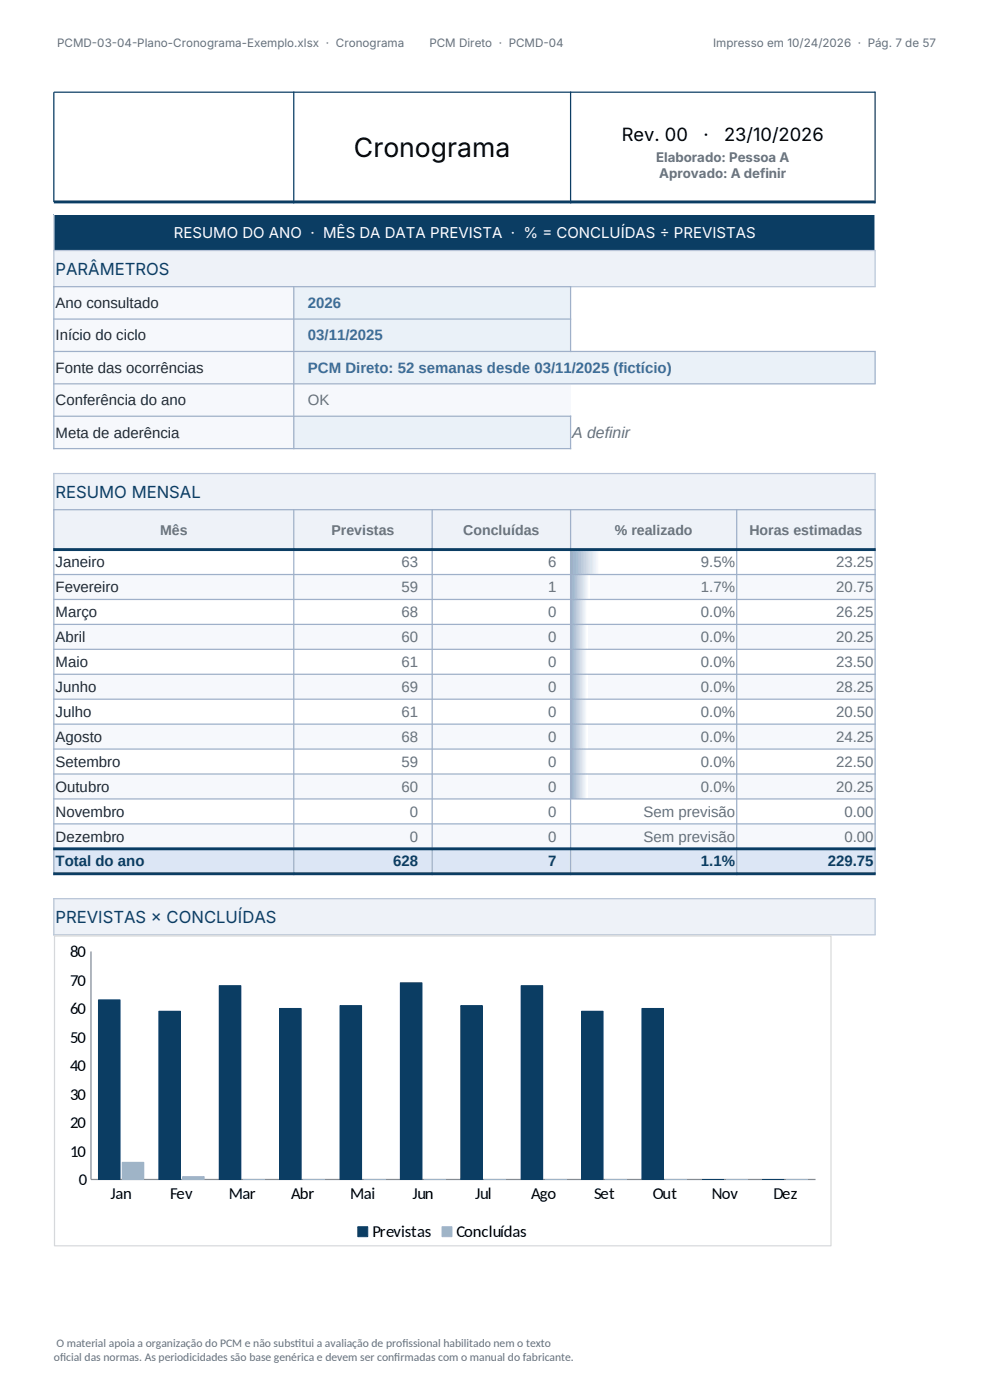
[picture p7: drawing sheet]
<svg xmlns="http://www.w3.org/2000/svg" width="210mm" height="297mm" viewBox="0 0 210 297" stroke-linecap="round" stroke-linejoin="round" font-family="sans-serif">
<defs><g id="words">
<text font-size="5.6" x="75.1" y="33.3">Cronograma</text>
<g font-size="3.9">
<text x="131.9" y="29.9">Rev. 00</text>
<text x="149.2" y="29.9">·</text>
<text x="153.6" y="29.9">23/10/2026</text>
</g>
<g font-size="3.5" fill="#0b3d63">
<text x="11.8" y="58.3">PARÂMETROS</text>
<text x="11.8" y="105.6">RESUMO MENSAL</text>
<text x="11.8" y="195.8">PREVISTAS × CONCLUÍDAS</text>
</g>
<g font-size="3.5">
<text x="14.9" y="203">80</text>
<text x="14.9" y="209.1">70</text>
<text x="14.9" y="215.1">60</text>
<text x="14.9" y="221.2">50</text>
<text x="14.9" y="227.2">40</text>
<text x="14.9" y="233.3">30</text>
<text x="14.9" y="239.3">20</text>
<text x="14.9" y="245.4">10</text>
<text x="16.7" y="251.4">0</text>
<text x="23.5" y="254.4">Jan</text>
<text x="36.1" y="254.4">Fev</text>
<text x="48.5" y="254.4">Mar</text>
<text x="61.7" y="254.4">Abr</text>
<text x="74.3" y="254.4">Mai</text>
<text x="87.5" y="254.4">Jun</text>
<text x="100.8" y="254.4">Jul</text>
<text x="112.7" y="254.4">Ago</text>
<text x="126" y="254.4">Set</text>
<text x="138.5" y="254.4">Out</text>
<text x="151" y="254.4">Nov</text>
<text x="164.1" y="254.4">Dez</text>
<text x="79" y="262.5">Previstas</text>
<text x="96.9" y="262.5">Concluídas</text>
</g>
<text font-size="3.3" fill="#64717d" x="121.4" y="92.9">A definir</text>
<text font-size="3.2" fill="#fff" x="36.9" y="50.5">RESUMO DO ANO · MÊS DA DATA PREVISTA · % = CONCLUÍDAS ÷ PREVISTAS</text>
<g font-size="3.2" fill="#1f2937">
<text x="11.8" y="65.4">Ano consultado</text>
<text x="11.8" y="72.2">Início do ciclo</text>
<text x="11.8" y="79.1">Fonte das ocorrências</text>
<text x="11.8" y="86">Conferência do ano</text>
<text x="11.8" y="92.8">Meta de aderência</text>
<text x="11.8" y="120.3">Janeiro</text>
<text x="11.8" y="125.6">Fevereiro</text>
<text x="11.8" y="130.9">Março</text>
<text x="11.8" y="136.2">Abril</text>
<text x="11.8" y="141.5">Maio</text>
<text x="11.8" y="146.8">Junho</text>
<text x="11.8" y="152.1">Julho</text>
<text x="11.8" y="157.4">Agosto</text>
<text x="11.8" y="162.7">Setembro</text>
<text x="11.8" y="168">Outubro</text>
<text x="11.8" y="173.2">Novembro</text>
<text x="11.8" y="178.5">Dezembro</text>
</g>
<g font-size="3.2" fill="#3b6e9c">
<text x="65.3" y="65.4">2026</text>
<text x="65.3" y="72.2">03/11/2025</text>
<text x="65.3" y="79.1">PCM Direto: 52 semanas desde 03/11/2025 (fictício)</text>
</g>
<g font-size="3.2" fill="#64717d">
<text x="65.3" y="86">OK</text>
<text x="85.2" y="120.3">63</text>
<text x="85.2" y="125.6">59</text>
<text x="116.3" y="120.3">6</text>
<text x="116.3" y="125.6">1</text>
<text x="148.7" y="120.3">9.5%</text>
<text x="148.7" y="125.6">1.7%</text>
<text x="177.3" y="120.3">23.25</text>
<text x="177.3" y="125.6">20.75</text>
<text x="85.2" y="130.9">68</text>
<text x="116.3" y="130.9">0</text>
<text x="148.7" y="130.9">0.0%</text>
<text x="177.3" y="130.9">26.25</text>
<text x="85.2" y="136.2">60</text>
<text x="116.3" y="136.2">0</text>
<text x="148.7" y="136.2">0.0%</text>
<text x="177.3" y="136.2">20.25</text>
<text x="85.2" y="141.5">61</text>
<text x="116.3" y="141.5">0</text>
<text x="148.7" y="141.5">0.0%</text>
<text x="177.3" y="141.5">23.50</text>
<text x="85.2" y="146.8">69</text>
<text x="116.3" y="146.8">0</text>
<text x="148.7" y="146.8">0.0%</text>
<text x="177.3" y="146.8">28.25</text>
<text x="85.2" y="152.1">61</text>
<text x="116.3" y="152.1">0</text>
<text x="148.7" y="152.1">0.0%</text>
<text x="177.3" y="152.1">20.50</text>
<text x="85.2" y="157.4">68</text>
<text x="116.3" y="157.4">0</text>
<text x="148.7" y="157.4">0.0%</text>
<text x="177.3" y="157.4">24.25</text>
<text x="85.2" y="162.7">59</text>
<text x="85.2" y="168">60</text>
<text x="116.3" y="162.7">0</text>
<text x="116.3" y="168">0</text>
<text x="148.7" y="162.7">0.0%</text>
<text x="148.7" y="168">0.0%</text>
<text x="177.3" y="162.7">22.50</text>
<text x="177.3" y="168">20.25</text>
<text x="86.9" y="173.2">0</text>
<text x="116.3" y="173.2">0</text>
<text x="136.5" y="173.2">Sem previsão</text>
<text x="179.1" y="173.2">0.00</text>
<text x="86.9" y="178.5">0</text>
<text x="116.3" y="178.5">0</text>
<text x="136.5" y="178.5">Sem previsão</text>
<text x="179.1" y="178.5">0.00</text>
</g>
<g font-size="3.2" fill="#0b3d63">
<text x="11.8" y="183.8">Total do ano</text>
<text x="83.4" y="183.8">628</text>
<text x="116.3" y="183.8">7</text>
<text x="148.7" y="183.8">1.1%</text>
<text x="175.6" y="183.8">229.75</text>
</g>
<g font-size="3" fill="#64717d">
<text x="34" y="113.4">Mês</text>
<text x="70.3" y="113.4">Previstas</text>
<text x="98.3" y="113.4">Concluídas</text>
<text x="130.4" y="113.4">% realizado</text>
<text x="159" y="113.4">Horas estimadas</text>
</g>
<g font-size="2.8" fill="#64717d">
<text x="139.2" y="34.3">Elaborado: Pessoa A</text>
<text x="139.8" y="37.7">Aprovado: A definir</text>
</g>
<g font-size="2.5" fill="#64717d">
<text x="12.1" y="10">PCMD-03-04-Plano-Cronograma-Exemplo.xlsx · Cronograma</text>
<text x="91.1" y="10">PCM Direto · PCMD-04</text>
<text x="151.3" y="10">Impresso em 10/24/2026 · Pág. 7 de 57</text>
<text x="12" y="285.7">O material apoia a organização do PCM e não subst</text>
<text x="62.6" y="285.7">itui a avaliação de prof</text>
<text x="85.4" y="285.7">issional habilitado nem o texto</text>
<text x="11.4" y="288.7">of</text>
<text x="12.7" y="288.7">icial das normas. As periodicidades são base genérica e devem ser conf</text>
<text x="83.6" y="288.7">irmadas com o manual do fabricante.</text>
</g>
</g></defs>
<path d="M11.4 45.5h174.2v7.6h-174.2z" fill-rule="evenodd" fill="#0b3d63"/>
<path d="M11.4 53.1h174.2v7.7h-174.2z" fill-rule="evenodd" fill="#eef2f8"/>
<path d="M11.4 60.8h50.9v13.7h-50.9z" fill-rule="evenodd" fill="#f6f8fc"/>
<path d="M62.3 60.8h58.7v13.7h-58.7z" fill-rule="evenodd" fill="#eaf1f8"/>
<path d="M11.4 74.5h50.9v6.9h-50.9z" fill-rule="evenodd" fill="#f6f8fc"/>
<path d="M62.3 74.5h123.3v6.9h-123.3z" fill-rule="evenodd" fill="#eaf1f8"/>
<g fill="#f6f8fc">
<path d="M11.4 81.4h109.6v6.9h-109.6z" fill-rule="evenodd"/>
<path d="M11.4 88.3h50.9v6.9h-50.9z" fill-rule="evenodd"/>
</g>
<path d="M62.3 88.3h58.7v6.9h-58.7z" fill-rule="evenodd" fill="#eaf1f8"/>
<path d="M11.4 100.4h174.2v16.2h-174.2z" fill-rule="evenodd" fill="#eef2f8"/>
<path d="M121.1 116.6v5.2" fill="none" stroke="#8faecb" stroke-width=".21"/>
<path d="M121.2 116.6v5.2" fill="none" stroke="#90aecb" stroke-width=".21"/>
<path d="M121.2 116.6v5.2" fill="none" stroke="#91afcb" stroke-width=".21"/>
<path d="M121.3 116.6v5.2" fill="none" stroke="#92b0cc" stroke-width=".21"/>
<path d="M121.3 116.6v5.2" fill="none" stroke="#93b0cc" stroke-width=".21"/>
<path d="M121.4 116.6v5.2" fill="none" stroke="#94b1cd" stroke-width=".21"/>
<path d="M121.4 116.6v5.2" fill="none" stroke="#95b2cd" stroke-width=".21"/>
<path d="M121.5 116.6v5.2" fill="none" stroke="#96b3ce" stroke-width=".21"/>
<path d="M121.5 116.6v5.2" fill="none" stroke="#97b3ce" stroke-width=".21"/>
<path d="M121.6 116.6v5.2" fill="none" stroke="#98b4cf" stroke-width=".21"/>
<path d="M121.7 116.6v5.2" fill="none" stroke="#99b5cf" stroke-width=".21"/>
<path d="M121.7 116.6v5.2" fill="none" stroke="#9ab6d0" stroke-width=".21"/>
<path d="M121.8 116.6v5.2" fill="none" stroke="#9bb6d0" stroke-width=".21"/>
<path d="M121.8 116.6v5.2" fill="none" stroke="#9cb7d1" stroke-width=".21"/>
<path d="M121.9 116.6v5.2" fill="none" stroke="#9db8d1" stroke-width=".21"/>
<path d="M121.9 116.6v5.2" fill="none" stroke="#9eb8d2" stroke-width=".21"/>
<path d="M122 116.6v5.2" fill="none" stroke="#9fb9d2" stroke-width=".21"/>
<path d="M122 116.6v5.2" fill="none" stroke="#a0bad2" stroke-width=".21"/>
<path d="M122.1 116.6v5.2" fill="none" stroke="#a1bbd3" stroke-width=".21"/>
<path d="M122.2 116.6v5.2" fill="none" stroke="#a2bbd3" stroke-width=".21"/>
<path d="M122.2 116.6v5.2" fill="none" stroke="#a3bcd4" stroke-width=".21"/>
<path d="M122.3 116.6v5.2" fill="none" stroke="#a4bdd4" stroke-width=".21"/>
<path d="M122.3 116.6v5.2" fill="none" stroke="#a5bed5" stroke-width=".21"/>
<path d="M122.4 116.6v5.2" fill="none" stroke="#a6bed5" stroke-width=".21"/>
<path d="M122.4 116.6v5.2" fill="none" stroke="#a7bfd6" stroke-width=".21"/>
<path d="M122.5 116.6v5.2" fill="none" stroke="#a8c0d6" stroke-width=".21"/>
<path d="M122.5 116.6v5.2" fill="none" stroke="#a9c0d7" stroke-width=".21"/>
<path d="M122.6 116.6v5.2" fill="none" stroke="#aac1d7" stroke-width=".21"/>
<path d="M122.7 116.6v5.2" fill="none" stroke="#abc2d8" stroke-width=".21"/>
<path d="M122.7 116.6v5.2" fill="none" stroke="#acc3d8" stroke-width=".21"/>
<path d="M122.8 116.6v5.2" fill="none" stroke="#adc3d9" stroke-width=".21"/>
<path d="M122.8 116.6v5.2" fill="none" stroke="#aec4d9" stroke-width=".21"/>
<path d="M122.9 116.6v5.2" fill="none" stroke="#afc5d9" stroke-width=".21"/>
<path d="M122.9 116.6v5.2" fill="none" stroke="#b0c6da" stroke-width=".21"/>
<path d="M123 116.6v5.2" fill="none" stroke="#b1c6da" stroke-width=".21"/>
<path d="M123 116.6v5.2" fill="none" stroke="#b2c7db" stroke-width=".21"/>
<path d="M123.1 116.6v5.2" fill="none" stroke="#b3c8db" stroke-width=".21"/>
<path d="M123.2 116.6v5.2" fill="none" stroke="#b4c9dc" stroke-width=".21"/>
<path d="M123.2 116.6v5.2" fill="none" stroke="#b5c9dc" stroke-width=".21"/>
<path d="M123.3 116.6v5.2" fill="none" stroke="#b6cadd" stroke-width=".21"/>
<path d="M123.3 116.6v5.2" fill="none" stroke="#b7cbdd" stroke-width=".21"/>
<path d="M123.4 116.6v5.2" fill="none" stroke="#b8cbde" stroke-width=".21"/>
<path d="M123.4 116.6v5.2" fill="none" stroke="#b9ccde" stroke-width=".21"/>
<path d="M123.5 116.6v5.2" fill="none" stroke="#bacddf" stroke-width=".21"/>
<path d="M123.5 116.6v5.2" fill="none" stroke="#bbcedf" stroke-width=".21"/>
<path d="M123.6 116.6v5.2" fill="none" stroke="#bccee0" stroke-width=".21"/>
<path d="M123.7 116.6v5.2" fill="none" stroke="#bdcfe0" stroke-width=".21"/>
<path d="M123.7 116.6v5.2" fill="none" stroke="#bed0e1" stroke-width=".21"/>
<path d="M123.8 116.6v5.2" fill="none" stroke="#bfd1e1" stroke-width=".21"/>
<path d="M123.8 116.6v5.2" fill="none" stroke="#c0d1e1" stroke-width=".21"/>
<path d="M123.9 116.6v5.2" fill="none" stroke="#c1d2e2" stroke-width=".21"/>
<path d="M123.9 116.6v5.2" fill="none" stroke="#c2d3e2" stroke-width=".21"/>
<path d="M124 116.6v5.2" fill="none" stroke="#c3d3e3" stroke-width=".21"/>
<path d="M124 116.6v5.2" fill="none" stroke="#c4d4e3" stroke-width=".21"/>
<path d="M124.1 116.6v5.2" fill="none" stroke="#c5d5e4" stroke-width=".21"/>
<path d="M124.2 116.6v5.2" fill="none" stroke="#c6d6e4" stroke-width=".21"/>
<path d="M124.2 116.6v5.2" fill="none" stroke="#c7d6e5" stroke-width=".21"/>
<path d="M124.3 116.6v5.2" fill="none" stroke="#c8d7e5" stroke-width=".21"/>
<path d="M124.3 116.6v5.2" fill="none" stroke="#c9d8e6" stroke-width=".21"/>
<path d="M124.4 116.6v5.2" fill="none" stroke="#cad9e6" stroke-width=".21"/>
<path d="M124.4 116.6v5.2" fill="none" stroke="#cbd9e7" stroke-width=".21"/>
<path d="M124.5 116.6v5.2" fill="none" stroke="#ccdae7" stroke-width=".21"/>
<path d="M124.5 116.6v5.2" fill="none" stroke="#cddbe8" stroke-width=".21"/>
<path d="M124.6 116.6v5.2" fill="none" stroke="#cedbe8" stroke-width=".21"/>
<path d="M124.7 116.6v5.2" fill="none" stroke="#cfdce8" stroke-width=".21"/>
<path d="M124.7 116.6v5.2" fill="none" stroke="#d0dde9" stroke-width=".21"/>
<path d="M124.8 116.6v5.2" fill="none" stroke="#d1dee9" stroke-width=".21"/>
<path d="M124.8 116.6v5.2" fill="none" stroke="#d2deea" stroke-width=".21"/>
<path d="M124.9 116.6v5.2" fill="none" stroke="#d3dfea" stroke-width=".21"/>
<path d="M124.9 116.6v5.2" fill="none" stroke="#d4e0eb" stroke-width=".21"/>
<path d="M125 116.6v5.2" fill="none" stroke="#d5e1eb" stroke-width=".21"/>
<path d="M125 116.6v5.2" fill="none" stroke="#d6e1ec" stroke-width=".21"/>
<path d="M125.1 116.6v5.2" fill="none" stroke="#d7e2ec" stroke-width=".21"/>
<path d="M125.2 116.6v5.2" fill="none" stroke="#d8e3ed" stroke-width=".21"/>
<path d="M125.2 116.6v5.2" fill="none" stroke="#d9e4ed" stroke-width=".21"/>
<path d="M125.3 116.6v5.2" fill="none" stroke="#dae4ee" stroke-width=".21"/>
<path d="M125.3 116.6v5.2" fill="none" stroke="#dbe5ee" stroke-width=".21"/>
<path d="M125.4 116.6v5.2" fill="none" stroke="#dce6ef" stroke-width=".21"/>
<path d="M125.4 116.6v5.2" fill="none" stroke="#dde6ef" stroke-width=".21"/>
<path d="M125.5 116.6v5.2" fill="none" stroke="#dee7f0" stroke-width=".21"/>
<path d="M125.5 116.6v5.2" fill="none" stroke="#dfe8f0" stroke-width=".21"/>
<path d="M125.6 116.6v5.2" fill="none" stroke="#e0e9f0" stroke-width=".21"/>
<path d="M125.7 116.6v5.2" fill="none" stroke="#e1e9f1" stroke-width=".21"/>
<path d="M125.7 116.6v5.2" fill="none" stroke="#e2eaf1" stroke-width=".21"/>
<path d="M125.8 116.6v5.2" fill="none" stroke="#e3ebf2" stroke-width=".21"/>
<path d="M125.8 116.6v5.2" fill="none" stroke="#e4ecf2" stroke-width=".21"/>
<path d="M125.9 116.6v5.2" fill="none" stroke="#e5ecf3" stroke-width=".21"/>
<path d="M125.9 116.6v5.2" fill="none" stroke="#e6edf3" stroke-width=".21"/>
<path d="M126 116.6v5.2" fill="none" stroke="#e7eef4" stroke-width=".21"/>
<path d="M126 116.6v5.2" fill="none" stroke="#e8eef4" stroke-width=".21"/>
<path d="M126.1 116.6v5.2" fill="none" stroke="#e9eff5" stroke-width=".21"/>
<path d="M126.2 116.6v5.2" fill="none" stroke="#eaf0f5" stroke-width=".21"/>
<path d="M126.2 116.6v5.2" fill="none" stroke="#ebf1f6" stroke-width=".21"/>
<path d="M126.3 116.6v5.2" fill="none" stroke="#ecf1f6" stroke-width=".21"/>
<path d="M126.3 116.6v5.2" fill="none" stroke="#edf2f7" stroke-width=".21"/>
<path d="M126.4 116.6v5.2" fill="none" stroke="#eef3f7" stroke-width=".21"/>
<path d="M126.4 116.6v5.2" fill="none" stroke="#eff4f7" stroke-width=".21"/>
<path d="M126.5 116.6v5.2" fill="none" stroke="#f0f4f8" stroke-width=".21"/>
<path d="M126.5 116.6v5.2" fill="none" stroke="#f1f5f8" stroke-width=".21"/>
<path d="M126.6 116.6v5.2" fill="none" stroke="#f2f6f9" stroke-width=".21"/>
<path d="M126.7 116.6v5.2" fill="none" stroke="#f3f6f9" stroke-width=".21"/>
<path d="M126.7 116.6v5.2" fill="none" stroke="#f4f7fa" stroke-width=".21"/>
<path d="M126.8 116.6v5.2" fill="none" stroke="#f5f8fa" stroke-width=".21"/>
<path d="M126.8 116.6v5.2" fill="none" stroke="#f6f9fb" stroke-width=".21"/>
<path d="M126.9 116.6v5.2" fill="none" stroke="#f7f9fb" stroke-width=".21"/>
<path d="M126.9 116.6v5.2" fill="none" stroke="#f8fafc" stroke-width=".21"/>
<path d="M127 116.6v5.2" fill="none" stroke="#f9fbfc" stroke-width=".21"/>
<path d="M127 116.6v5.2" fill="none" stroke="#fafcfd" stroke-width=".21"/>
<path d="M127.1 116.6v5.2" fill="none" stroke="#fbfcfd" stroke-width=".21"/>
<path d="M127.2 116.6v5.2" fill="none" stroke="#fcfdfe" stroke-width=".21"/>
<path d="M127.2 116.6v5.2" fill="none" stroke="#fdfefe" stroke-width=".21"/>
<path d="M127.2 116.6l.1 5.2z" fill-rule="evenodd" fill="#fff"/>
<g fill="#f6f8fc">
<path d="M11.4 121.9h109.6v5.3h-109.6z" fill-rule="evenodd"/>
<path d="M121 121.9h35.3v5.3h-35.3z" fill-rule="evenodd"/>
</g>
<path d="M121.1 121.9v5.2" fill="none" stroke="#8faecb" stroke-width=".21"/>
<path d="M121.1 121.9v5.2" fill="none" stroke="#90aecb" stroke-width=".21"/>
<path d="M121.2 121.9v5.2" fill="none" stroke="#91afcb" stroke-width=".21"/>
<path d="M121.2 121.9v5.2" fill="none" stroke="#92b0cc" stroke-width=".21"/>
<path d="M121.2 121.9v5.2" fill="none" stroke="#93b0cc" stroke-width=".21"/>
<path d="M121.3 121.9v5.2" fill="none" stroke="#94b1cd" stroke-width=".21"/>
<path d="M121.3 121.9v5.2" fill="none" stroke="#95b2cd" stroke-width=".21"/>
<path d="M121.3 121.9v5.2" fill="none" stroke="#96b3ce" stroke-width=".21"/>
<path d="M121.4 121.9v5.2" fill="none" stroke="#97b3ce" stroke-width=".21"/>
<path d="M121.4 121.9v5.2" fill="none" stroke="#98b4cf" stroke-width=".21"/>
<path d="M121.4 121.9v5.2" fill="none" stroke="#99b5cf" stroke-width=".21"/>
<path d="M121.5 121.9v5.2" fill="none" stroke="#9ab6d0" stroke-width=".21"/>
<path d="M121.5 121.9v5.2" fill="none" stroke="#9bb6d0" stroke-width=".21"/>
<path d="M121.5 121.9v5.2" fill="none" stroke="#9cb7d1" stroke-width=".21"/>
<path d="M121.6 121.9v5.2" fill="none" stroke="#9db8d1" stroke-width=".21"/>
<path d="M121.6 121.9v5.2" fill="none" stroke="#9eb8d2" stroke-width=".21"/>
<path d="M121.7 121.9v5.2" fill="none" stroke="#9fb9d2" stroke-width=".21"/>
<path d="M121.7 121.9v5.2" fill="none" stroke="#a0bad2" stroke-width=".21"/>
<path d="M121.7 121.9v5.2" fill="none" stroke="#a1bbd3" stroke-width=".21"/>
<path d="M121.8 121.9v5.2" fill="none" stroke="#a2bbd3" stroke-width=".21"/>
<path d="M121.8 121.9v5.2" fill="none" stroke="#a3bcd4" stroke-width=".21"/>
<path d="M121.8 121.9v5.2" fill="none" stroke="#a4bdd4" stroke-width=".21"/>
<path d="M121.9 121.9v5.2" fill="none" stroke="#a5bed5" stroke-width=".21"/>
<path d="M121.9 121.9v5.2" fill="none" stroke="#a6bed5" stroke-width=".21"/>
<path d="M121.9 121.9v5.2" fill="none" stroke="#a7bfd6" stroke-width=".21"/>
<path d="M122 121.9v5.2" fill="none" stroke="#a8c0d6" stroke-width=".21"/>
<path d="M122 121.9v5.2" fill="none" stroke="#a9c0d7" stroke-width=".21"/>
<path d="M122.1 121.9v5.2" fill="none" stroke="#aac1d7" stroke-width=".21"/>
<path d="M122.1 121.9v5.2" fill="none" stroke="#abc2d8" stroke-width=".21"/>
<path d="M122.1 121.9v5.2" fill="none" stroke="#acc3d8" stroke-width=".21"/>
<path d="M122.2 121.9v5.2" fill="none" stroke="#adc3d9" stroke-width=".21"/>
<path d="M122.2 121.9v5.2" fill="none" stroke="#aec4d9" stroke-width=".21"/>
<path d="M122.2 121.9v5.2" fill="none" stroke="#afc5d9" stroke-width=".21"/>
<path d="M122.3 121.9v5.2" fill="none" stroke="#b0c6da" stroke-width=".21"/>
<path d="M122.3 121.9v5.2" fill="none" stroke="#b1c6da" stroke-width=".21"/>
<path d="M122.3 121.9v5.2" fill="none" stroke="#b2c7db" stroke-width=".21"/>
<path d="M122.4 121.9v5.2" fill="none" stroke="#b3c8db" stroke-width=".21"/>
<path d="M122.4 121.9v5.2" fill="none" stroke="#b4c9dc" stroke-width=".21"/>
<path d="M122.5 121.9v5.2" fill="none" stroke="#b5c9dc" stroke-width=".21"/>
<path d="M122.5 121.9v5.2" fill="none" stroke="#b6cadd" stroke-width=".21"/>
<path d="M122.5 121.9v5.2" fill="none" stroke="#b7cbdd" stroke-width=".21"/>
<path d="M122.6 121.9v5.2" fill="none" stroke="#b8cbde" stroke-width=".21"/>
<path d="M122.6 121.9v5.2" fill="none" stroke="#b9ccde" stroke-width=".21"/>
<path d="M122.6 121.9v5.2" fill="none" stroke="#bacddf" stroke-width=".21"/>
<path d="M122.7 121.9v5.2" fill="none" stroke="#bbcedf" stroke-width=".21"/>
<path d="M122.7 121.9v5.2" fill="none" stroke="#bccee0" stroke-width=".21"/>
<path d="M122.7 121.9v5.2" fill="none" stroke="#bdcfe0" stroke-width=".21"/>
<path d="M122.8 121.9v5.2" fill="none" stroke="#bed0e1" stroke-width=".21"/>
<path d="M122.8 121.9v5.2" fill="none" stroke="#bfd1e1" stroke-width=".21"/>
<path d="M122.9 121.9v5.2" fill="none" stroke="#c0d1e1" stroke-width=".21"/>
<path d="M122.9 121.9v5.2" fill="none" stroke="#c1d2e2" stroke-width=".21"/>
<path d="M122.9 121.9v5.2" fill="none" stroke="#c2d3e2" stroke-width=".21"/>
<path d="M123 121.9v5.2" fill="none" stroke="#c3d3e3" stroke-width=".21"/>
<path d="M123 121.9v5.2" fill="none" stroke="#c4d4e3" stroke-width=".21"/>
<path d="M123 121.9v5.2" fill="none" stroke="#c5d5e4" stroke-width=".21"/>
<path d="M123.1 121.9v5.2" fill="none" stroke="#c6d6e4" stroke-width=".21"/>
<path d="M123.1 121.9v5.2" fill="none" stroke="#c7d6e5" stroke-width=".21"/>
<path d="M123.1 121.9v5.2" fill="none" stroke="#c8d7e5" stroke-width=".21"/>
<path d="M123.2 121.9v5.2" fill="none" stroke="#c9d8e6" stroke-width=".21"/>
<path d="M123.2 121.9v5.2" fill="none" stroke="#cad9e6" stroke-width=".21"/>
<path d="M123.2 121.9v5.2" fill="none" stroke="#cbd9e7" stroke-width=".21"/>
<path d="M123.3 121.9v5.2" fill="none" stroke="#ccdae7" stroke-width=".21"/>
<path d="M123.3 121.9v5.2" fill="none" stroke="#cddbe8" stroke-width=".21"/>
<path d="M123.4 121.9v5.2" fill="none" stroke="#cedbe8" stroke-width=".21"/>
<path d="M123.4 121.9v5.2" fill="none" stroke="#cfdce8" stroke-width=".21"/>
<path d="M123.4 121.9v5.2" fill="none" stroke="#d0dde9" stroke-width=".21"/>
<path d="M123.5 121.9v5.2" fill="none" stroke="#d1dee9" stroke-width=".21"/>
<path d="M123.5 121.9v5.2" fill="none" stroke="#d2deea" stroke-width=".21"/>
<path d="M123.5 121.9v5.2" fill="none" stroke="#d3dfea" stroke-width=".21"/>
<path d="M123.6 121.9v5.2" fill="none" stroke="#d4e0eb" stroke-width=".21"/>
<path d="M123.6 121.9v5.2" fill="none" stroke="#d5e1eb" stroke-width=".21"/>
<path d="M123.6 121.9v5.2" fill="none" stroke="#d6e1ec" stroke-width=".21"/>
<path d="M123.7 121.9v5.2" fill="none" stroke="#d7e2ec" stroke-width=".21"/>
<path d="M123.7 121.9v5.2" fill="none" stroke="#d8e3ed" stroke-width=".21"/>
<path d="M123.8 121.9v5.2" fill="none" stroke="#d9e4ed" stroke-width=".21"/>
<path d="M123.8 121.9v5.2" fill="none" stroke="#dae4ee" stroke-width=".21"/>
<path d="M123.8 121.9v5.2" fill="none" stroke="#dbe5ee" stroke-width=".21"/>
<path d="M123.9 121.9v5.2" fill="none" stroke="#dce6ef" stroke-width=".21"/>
<path d="M123.9 121.9v5.2" fill="none" stroke="#dde6ef" stroke-width=".21"/>
<path d="M123.9 121.9v5.2" fill="none" stroke="#dee7f0" stroke-width=".21"/>
<path d="M124 121.9v5.2" fill="none" stroke="#dfe8f0" stroke-width=".21"/>
<path d="M124 121.9v5.2" fill="none" stroke="#e0e9f0" stroke-width=".21"/>
<path d="M124 121.9v5.2" fill="none" stroke="#e1e9f1" stroke-width=".21"/>
<path d="M124.1 121.9v5.2" fill="none" stroke="#e2eaf1" stroke-width=".21"/>
<path d="M124.1 121.9v5.2" fill="none" stroke="#e3ebf2" stroke-width=".21"/>
<path d="M124.2 121.9v5.2" fill="none" stroke="#e4ecf2" stroke-width=".21"/>
<path d="M124.2 121.9v5.2" fill="none" stroke="#e5ecf3" stroke-width=".21"/>
<path d="M124.2 121.9v5.2" fill="none" stroke="#e6edf3" stroke-width=".21"/>
<path d="M124.3 121.9v5.2" fill="none" stroke="#e7eef4" stroke-width=".21"/>
<path d="M124.3 121.9v5.2" fill="none" stroke="#e8eef4" stroke-width=".21"/>
<path d="M124.3 121.9v5.2" fill="none" stroke="#e9eff5" stroke-width=".21"/>
<path d="M124.4 121.9v5.2" fill="none" stroke="#eaf0f5" stroke-width=".21"/>
<path d="M124.4 121.9v5.2" fill="none" stroke="#ebf1f6" stroke-width=".21"/>
<path d="M124.4 121.9v5.2" fill="none" stroke="#ecf1f6" stroke-width=".21"/>
<path d="M124.5 121.9v5.2" fill="none" stroke="#edf2f7" stroke-width=".21"/>
<path d="M124.5 121.9v5.2" fill="none" stroke="#eef3f7" stroke-width=".21"/>
<path d="M124.5 121.9v5.2" fill="none" stroke="#eff4f7" stroke-width=".21"/>
<path d="M124.6 121.9v5.2" fill="none" stroke="#f0f4f8" stroke-width=".21"/>
<path d="M124.6 121.9v5.2" fill="none" stroke="#f1f5f8" stroke-width=".21"/>
<path d="M124.7 121.9v5.2" fill="none" stroke="#f2f6f9" stroke-width=".21"/>
<path d="M124.7 121.9v5.2" fill="none" stroke="#f3f6f9" stroke-width=".21"/>
<path d="M124.7 121.9v5.2" fill="none" stroke="#f4f7fa" stroke-width=".21"/>
<path d="M124.8 121.9v5.2" fill="none" stroke="#f5f8fa" stroke-width=".21"/>
<path d="M124.8 121.9v5.2" fill="none" stroke="#f6f9fb" stroke-width=".21"/>
<path d="M124.8 121.9v5.2" fill="none" stroke="#f7f9fb" stroke-width=".21"/>
<path d="M124.9 121.9v5.2" fill="none" stroke="#f8fafc" stroke-width=".21"/>
<path d="M124.9 121.9v5.2" fill="none" stroke="#f9fbfc" stroke-width=".21"/>
<path d="M124.9 121.9v5.2" fill="none" stroke="#fafcfd" stroke-width=".21"/>
<path d="M125 121.9v5.2" fill="none" stroke="#fbfcfd" stroke-width=".21"/>
<path d="M125 121.9v5.2" fill="none" stroke="#fcfdfe" stroke-width=".21"/>
<path d="M125.1 121.9v5.2" fill="none" stroke="#fdfefe" stroke-width=".21"/>
<path d="M125.1 121.9v5.2z" fill-rule="evenodd" fill="#fff"/>
<path d="M156.2 121.9h29.4v5.3h-29.4z" fill-rule="evenodd" fill="#f6f8fc"/>
<path d="M121.1 127.2v5.2" fill="none" stroke="#8faecb" stroke-width=".21"/>
<path d="M121.1 127.2v5.2" fill="none" stroke="#90aecb" stroke-width=".21"/>
<path d="M121.1 127.2v5.2" fill="none" stroke="#91afcb" stroke-width=".21"/>
<path d="M121.2 127.2v5.2" fill="none" stroke="#92b0cc" stroke-width=".21"/>
<path d="M121.2 127.2v5.2" fill="none" stroke="#93b0cc" stroke-width=".21"/>
<path d="M121.2 127.2v5.2" fill="none" stroke="#94b1cd" stroke-width=".21"/>
<path d="M121.3 127.2v5.2" fill="none" stroke="#95b2cd" stroke-width=".21"/>
<path d="M121.3 127.2v5.2" fill="none" stroke="#96b3ce" stroke-width=".21"/>
<path d="M121.3 127.2v5.2" fill="none" stroke="#97b3ce" stroke-width=".21"/>
<path d="M121.4 127.2v5.2" fill="none" stroke="#98b4cf" stroke-width=".21"/>
<path d="M121.4 127.2v5.2" fill="none" stroke="#99b5cf" stroke-width=".21"/>
<path d="M121.4 127.2v5.2" fill="none" stroke="#9ab6d0" stroke-width=".21"/>
<path d="M121.5 127.2v5.2" fill="none" stroke="#9bb6d0" stroke-width=".21"/>
<path d="M121.5 127.2v5.2" fill="none" stroke="#9cb7d1" stroke-width=".21"/>
<path d="M121.5 127.2v5.2" fill="none" stroke="#9db8d1" stroke-width=".21"/>
<path d="M121.6 127.2v5.2" fill="none" stroke="#9eb8d2" stroke-width=".21"/>
<path d="M121.6 127.2v5.2" fill="none" stroke="#9fb9d2" stroke-width=".21"/>
<path d="M121.6 127.2v5.2" fill="none" stroke="#a0bad2" stroke-width=".21"/>
<path d="M121.7 127.2v5.2" fill="none" stroke="#a1bbd3" stroke-width=".21"/>
<path d="M121.7 127.2v5.2" fill="none" stroke="#a2bbd3" stroke-width=".21"/>
<path d="M121.7 127.2v5.2" fill="none" stroke="#a3bcd4" stroke-width=".21"/>
<path d="M121.7 127.2v5.2" fill="none" stroke="#a4bdd4" stroke-width=".21"/>
<path d="M121.8 127.2v5.2" fill="none" stroke="#a5bed5" stroke-width=".21"/>
<path d="M121.8 127.2v5.2" fill="none" stroke="#a6bed5" stroke-width=".21"/>
<path d="M121.8 127.2v5.2" fill="none" stroke="#a7bfd6" stroke-width=".21"/>
<path d="M121.9 127.2v5.2" fill="none" stroke="#a8c0d6" stroke-width=".21"/>
<path d="M121.9 127.2v5.2" fill="none" stroke="#a9c0d7" stroke-width=".21"/>
<path d="M121.9 127.2v5.2" fill="none" stroke="#aac1d7" stroke-width=".21"/>
<path d="M122 127.2v5.2" fill="none" stroke="#abc2d8" stroke-width=".21"/>
<path d="M122 127.2v5.2" fill="none" stroke="#acc3d8" stroke-width=".21"/>
<path d="M122 127.2v5.2" fill="none" stroke="#adc3d9" stroke-width=".21"/>
<path d="M122.1 127.2v5.2" fill="none" stroke="#aec4d9" stroke-width=".21"/>
<path d="M122.1 127.2v5.2" fill="none" stroke="#afc5d9" stroke-width=".21"/>
<path d="M122.1 127.2v5.2" fill="none" stroke="#b0c6da" stroke-width=".21"/>
<path d="M122.2 127.2v5.2" fill="none" stroke="#b1c6da" stroke-width=".21"/>
<path d="M122.2 127.2v5.2" fill="none" stroke="#b2c7db" stroke-width=".21"/>
<path d="M122.2 127.2v5.2" fill="none" stroke="#b3c8db" stroke-width=".21"/>
<path d="M122.3 127.2v5.2" fill="none" stroke="#b4c9dc" stroke-width=".21"/>
<path d="M122.3 127.2v5.2" fill="none" stroke="#b5c9dc" stroke-width=".21"/>
<path d="M122.3 127.2v5.2" fill="none" stroke="#b6cadd" stroke-width=".21"/>
<path d="M122.4 127.2v5.2" fill="none" stroke="#b7cbdd" stroke-width=".21"/>
<path d="M122.4 127.2v5.2" fill="none" stroke="#b8cbde" stroke-width=".21"/>
<path d="M122.4 127.2v5.2" fill="none" stroke="#b9ccde" stroke-width=".21"/>
<path d="M122.4 127.2v5.2" fill="none" stroke="#bacddf" stroke-width=".21"/>
<path d="M122.5 127.2v5.2" fill="none" stroke="#bbcedf" stroke-width=".21"/>
<path d="M122.5 127.2v5.2" fill="none" stroke="#bccee0" stroke-width=".21"/>
<path d="M122.5 127.2v5.2" fill="none" stroke="#bdcfe0" stroke-width=".21"/>
<path d="M122.6 127.2v5.2" fill="none" stroke="#bed0e1" stroke-width=".21"/>
<path d="M122.6 127.2v5.2" fill="none" stroke="#bfd1e1" stroke-width=".21"/>
<path d="M122.6 127.2v5.2" fill="none" stroke="#c0d1e1" stroke-width=".21"/>
<path d="M122.7 127.2v5.2" fill="none" stroke="#c1d2e2" stroke-width=".21"/>
<path d="M122.7 127.2v5.2" fill="none" stroke="#c2d3e2" stroke-width=".21"/>
<path d="M122.7 127.2v5.2" fill="none" stroke="#c3d3e3" stroke-width=".21"/>
<path d="M122.8 127.2v5.2" fill="none" stroke="#c4d4e3" stroke-width=".21"/>
<path d="M122.8 127.2v5.2" fill="none" stroke="#c5d5e4" stroke-width=".21"/>
<path d="M122.8 127.2v5.2" fill="none" stroke="#c6d6e4" stroke-width=".21"/>
<path d="M122.9 127.2v5.2" fill="none" stroke="#c7d6e5" stroke-width=".21"/>
<path d="M122.9 127.2v5.2" fill="none" stroke="#c8d7e5" stroke-width=".21"/>
<path d="M122.9 127.2v5.2" fill="none" stroke="#c9d8e6" stroke-width=".21"/>
<path d="M123 127.2v5.2" fill="none" stroke="#cad9e6" stroke-width=".21"/>
<path d="M123 127.2v5.2" fill="none" stroke="#cbd9e7" stroke-width=".21"/>
<path d="M123 127.2v5.2" fill="none" stroke="#ccdae7" stroke-width=".21"/>
<path d="M123.1 127.2v5.2" fill="none" stroke="#cddbe8" stroke-width=".21"/>
<path d="M123.1 127.2v5.2" fill="none" stroke="#cedbe8" stroke-width=".21"/>
<path d="M123.1 127.2v5.2" fill="none" stroke="#cfdce8" stroke-width=".21"/>
<path d="M123.1 127.2v5.2" fill="none" stroke="#d0dde9" stroke-width=".21"/>
<path d="M123.2 127.2v5.2" fill="none" stroke="#d1dee9" stroke-width=".21"/>
<path d="M123.2 127.2v5.2" fill="none" stroke="#d2deea" stroke-width=".21"/>
<path d="M123.2 127.2v5.2" fill="none" stroke="#d3dfea" stroke-width=".21"/>
<path d="M123.3 127.2v5.2" fill="none" stroke="#d4e0eb" stroke-width=".21"/>
<path d="M123.3 127.2v5.2" fill="none" stroke="#d5e1eb" stroke-width=".21"/>
<path d="M123.3 127.2v5.2" fill="none" stroke="#d6e1ec" stroke-width=".21"/>
<path d="M123.4 127.2v5.2" fill="none" stroke="#d7e2ec" stroke-width=".21"/>
<path d="M123.4 127.2v5.2" fill="none" stroke="#d8e3ed" stroke-width=".21"/>
<path d="M123.4 127.2v5.2" fill="none" stroke="#d9e4ed" stroke-width=".21"/>
<path d="M123.5 127.2v5.2" fill="none" stroke="#dae4ee" stroke-width=".21"/>
<path d="M123.5 127.2v5.2" fill="none" stroke="#dbe5ee" stroke-width=".21"/>
<path d="M123.5 127.2v5.2" fill="none" stroke="#dce6ef" stroke-width=".21"/>
<path d="M123.6 127.2v5.2" fill="none" stroke="#dde6ef" stroke-width=".21"/>
<path d="M123.6 127.2v5.2" fill="none" stroke="#dee7f0" stroke-width=".21"/>
<path d="M123.6 127.2v5.2" fill="none" stroke="#dfe8f0" stroke-width=".21"/>
<path d="M123.7 127.2v5.2" fill="none" stroke="#e0e9f0" stroke-width=".21"/>
<path d="M123.7 127.2v5.2" fill="none" stroke="#e1e9f1" stroke-width=".21"/>
<path d="M123.7 127.2v5.2" fill="none" stroke="#e2eaf1" stroke-width=".21"/>
<path d="M123.8 127.2v5.2" fill="none" stroke="#e3ebf2" stroke-width=".21"/>
<path d="M123.8 127.2v5.2" fill="none" stroke="#e4ecf2" stroke-width=".21"/>
<path d="M123.8 127.2v5.2" fill="none" stroke="#e5ecf3" stroke-width=".21"/>
<path d="M123.8 127.2v5.2" fill="none" stroke="#e6edf3" stroke-width=".21"/>
<path d="M123.9 127.2v5.2" fill="none" stroke="#e7eef4" stroke-width=".21"/>
<path d="M123.9 127.2v5.2" fill="none" stroke="#e8eef4" stroke-width=".21"/>
<path d="M123.9 127.2v5.2" fill="none" stroke="#e9eff5" stroke-width=".21"/>
<path d="M124 127.2v5.2" fill="none" stroke="#eaf0f5" stroke-width=".21"/>
<path d="M124 127.2v5.2" fill="none" stroke="#ebf1f6" stroke-width=".21"/>
<path d="M124 127.2v5.2" fill="none" stroke="#ecf1f6" stroke-width=".21"/>
<path d="M124.1 127.2v5.2" fill="none" stroke="#edf2f7" stroke-width=".21"/>
<path d="M124.1 127.2v5.2" fill="none" stroke="#eef3f7" stroke-width=".21"/>
<path d="M124.1 127.2v5.2" fill="none" stroke="#eff4f7" stroke-width=".21"/>
<path d="M124.2 127.2v5.2" fill="none" stroke="#f0f4f8" stroke-width=".21"/>
<path d="M124.2 127.2v5.2" fill="none" stroke="#f1f5f8" stroke-width=".21"/>
<path d="M124.2 127.2v5.2" fill="none" stroke="#f2f6f9" stroke-width=".21"/>
<path d="M124.3 127.2v5.2" fill="none" stroke="#f3f6f9" stroke-width=".21"/>
<path d="M124.3 127.2v5.2" fill="none" stroke="#f4f7fa" stroke-width=".21"/>
<path d="M124.3 127.2v5.2" fill="none" stroke="#f5f8fa" stroke-width=".21"/>
<path d="M124.4 127.2v5.2" fill="none" stroke="#f6f9fb" stroke-width=".21"/>
<path d="M124.4 127.2v5.2" fill="none" stroke="#f7f9fb" stroke-width=".21"/>
<path d="M124.4 127.2v5.2" fill="none" stroke="#f8fafc" stroke-width=".21"/>
<path d="M124.4 127.2v5.2" fill="none" stroke="#f9fbfc" stroke-width=".21"/>
<path d="M124.5 127.2v5.2" fill="none" stroke="#fafcfd" stroke-width=".21"/>
<path d="M124.5 127.2v5.2" fill="none" stroke="#fbfcfd" stroke-width=".21"/>
<path d="M124.5 127.2v5.2" fill="none" stroke="#fcfdfe" stroke-width=".21"/>
<path d="M124.6 127.2v5.2" fill="none" stroke="#fdfefe" stroke-width=".21"/>
<path d="M124.6 127.2v5.2z" fill-rule="evenodd" fill="#fff"/>
<g fill="#f6f8fc">
<path d="M11.4 132.4h109.6v5.3h-109.6z" fill-rule="evenodd"/>
<path d="M121 132.4h35.3v5.3h-35.3z" fill-rule="evenodd"/>
</g>
<path d="M121.1 132.5v5.2" fill="none" stroke="#8faecb" stroke-width=".21"/>
<path d="M121.1 132.5v5.2" fill="none" stroke="#90aecb" stroke-width=".21"/>
<path d="M121.1 132.5v5.2" fill="none" stroke="#91afcb" stroke-width=".21"/>
<path d="M121.2 132.5v5.2" fill="none" stroke="#92b0cc" stroke-width=".21"/>
<path d="M121.2 132.5v5.2" fill="none" stroke="#93b0cc" stroke-width=".21"/>
<path d="M121.2 132.5v5.2" fill="none" stroke="#94b1cd" stroke-width=".21"/>
<path d="M121.3 132.5v5.2" fill="none" stroke="#95b2cd" stroke-width=".21"/>
<path d="M121.3 132.5v5.2" fill="none" stroke="#96b3ce" stroke-width=".21"/>
<path d="M121.3 132.5v5.2" fill="none" stroke="#97b3ce" stroke-width=".21"/>
<path d="M121.4 132.5v5.2" fill="none" stroke="#98b4cf" stroke-width=".21"/>
<path d="M121.4 132.5v5.2" fill="none" stroke="#99b5cf" stroke-width=".21"/>
<path d="M121.4 132.5v5.2" fill="none" stroke="#9ab6d0" stroke-width=".21"/>
<path d="M121.5 132.5v5.2" fill="none" stroke="#9bb6d0" stroke-width=".21"/>
<path d="M121.5 132.5v5.2" fill="none" stroke="#9cb7d1" stroke-width=".21"/>
<path d="M121.5 132.5v5.2" fill="none" stroke="#9db8d1" stroke-width=".21"/>
<path d="M121.6 132.5v5.2" fill="none" stroke="#9eb8d2" stroke-width=".21"/>
<path d="M121.6 132.5v5.2" fill="none" stroke="#9fb9d2" stroke-width=".21"/>
<path d="M121.6 132.5v5.2" fill="none" stroke="#a0bad2" stroke-width=".21"/>
<path d="M121.7 132.5v5.2" fill="none" stroke="#a1bbd3" stroke-width=".21"/>
<path d="M121.7 132.5v5.2" fill="none" stroke="#a2bbd3" stroke-width=".21"/>
<path d="M121.7 132.5v5.2" fill="none" stroke="#a3bcd4" stroke-width=".21"/>
<path d="M121.7 132.5v5.2" fill="none" stroke="#a4bdd4" stroke-width=".21"/>
<path d="M121.8 132.5v5.2" fill="none" stroke="#a5bed5" stroke-width=".21"/>
<path d="M121.8 132.5v5.2" fill="none" stroke="#a6bed5" stroke-width=".21"/>
<path d="M121.8 132.5v5.2" fill="none" stroke="#a7bfd6" stroke-width=".21"/>
<path d="M121.9 132.5v5.2" fill="none" stroke="#a8c0d6" stroke-width=".21"/>
<path d="M121.9 132.5v5.2" fill="none" stroke="#a9c0d7" stroke-width=".21"/>
<path d="M121.9 132.5v5.2" fill="none" stroke="#aac1d7" stroke-width=".21"/>
<path d="M122 132.5v5.2" fill="none" stroke="#abc2d8" stroke-width=".21"/>
<path d="M122 132.5v5.2" fill="none" stroke="#acc3d8" stroke-width=".21"/>
<path d="M122 132.5v5.2" fill="none" stroke="#adc3d9" stroke-width=".21"/>
<path d="M122.1 132.5v5.2" fill="none" stroke="#aec4d9" stroke-width=".21"/>
<path d="M122.1 132.5v5.2" fill="none" stroke="#afc5d9" stroke-width=".21"/>
<path d="M122.1 132.5v5.2" fill="none" stroke="#b0c6da" stroke-width=".21"/>
<path d="M122.2 132.5v5.2" fill="none" stroke="#b1c6da" stroke-width=".21"/>
<path d="M122.2 132.5v5.2" fill="none" stroke="#b2c7db" stroke-width=".21"/>
<path d="M122.2 132.5v5.2" fill="none" stroke="#b3c8db" stroke-width=".21"/>
<path d="M122.3 132.5v5.2" fill="none" stroke="#b4c9dc" stroke-width=".21"/>
<path d="M122.3 132.5v5.2" fill="none" stroke="#b5c9dc" stroke-width=".21"/>
<path d="M122.3 132.5v5.2" fill="none" stroke="#b6cadd" stroke-width=".21"/>
<path d="M122.4 132.5v5.2" fill="none" stroke="#b7cbdd" stroke-width=".21"/>
<path d="M122.4 132.5v5.2" fill="none" stroke="#b8cbde" stroke-width=".21"/>
<path d="M122.4 132.5v5.2" fill="none" stroke="#b9ccde" stroke-width=".21"/>
<path d="M122.4 132.5v5.2" fill="none" stroke="#bacddf" stroke-width=".21"/>
<path d="M122.5 132.5v5.2" fill="none" stroke="#bbcedf" stroke-width=".21"/>
<path d="M122.5 132.5v5.2" fill="none" stroke="#bccee0" stroke-width=".21"/>
<path d="M122.5 132.5v5.2" fill="none" stroke="#bdcfe0" stroke-width=".21"/>
<path d="M122.6 132.5v5.2" fill="none" stroke="#bed0e1" stroke-width=".21"/>
<path d="M122.6 132.5v5.2" fill="none" stroke="#bfd1e1" stroke-width=".21"/>
<path d="M122.6 132.5v5.2" fill="none" stroke="#c0d1e1" stroke-width=".21"/>
<path d="M122.7 132.5v5.2" fill="none" stroke="#c1d2e2" stroke-width=".21"/>
<path d="M122.7 132.5v5.2" fill="none" stroke="#c2d3e2" stroke-width=".21"/>
<path d="M122.7 132.5v5.2" fill="none" stroke="#c3d3e3" stroke-width=".21"/>
<path d="M122.8 132.5v5.2" fill="none" stroke="#c4d4e3" stroke-width=".21"/>
<path d="M122.8 132.5v5.2" fill="none" stroke="#c5d5e4" stroke-width=".21"/>
<path d="M122.8 132.5v5.2" fill="none" stroke="#c6d6e4" stroke-width=".21"/>
<path d="M122.9 132.5v5.2" fill="none" stroke="#c7d6e5" stroke-width=".21"/>
<path d="M122.9 132.5v5.2" fill="none" stroke="#c8d7e5" stroke-width=".21"/>
<path d="M122.9 132.5v5.2" fill="none" stroke="#c9d8e6" stroke-width=".21"/>
<path d="M123 132.5v5.2" fill="none" stroke="#cad9e6" stroke-width=".21"/>
<path d="M123 132.5v5.2" fill="none" stroke="#cbd9e7" stroke-width=".21"/>
<path d="M123 132.5v5.2" fill="none" stroke="#ccdae7" stroke-width=".21"/>
<path d="M123.1 132.5v5.2" fill="none" stroke="#cddbe8" stroke-width=".21"/>
<path d="M123.1 132.5v5.2" fill="none" stroke="#cedbe8" stroke-width=".21"/>
<path d="M123.1 132.5v5.2" fill="none" stroke="#cfdce8" stroke-width=".21"/>
<path d="M123.1 132.5v5.2" fill="none" stroke="#d0dde9" stroke-width=".21"/>
<path d="M123.2 132.5v5.2" fill="none" stroke="#d1dee9" stroke-width=".21"/>
<path d="M123.2 132.5v5.2" fill="none" stroke="#d2deea" stroke-width=".21"/>
<path d="M123.2 132.5v5.2" fill="none" stroke="#d3dfea" stroke-width=".21"/>
<path d="M123.3 132.5v5.2" fill="none" stroke="#d4e0eb" stroke-width=".21"/>
<path d="M123.3 132.5v5.2" fill="none" stroke="#d5e1eb" stroke-width=".21"/>
<path d="M123.3 132.5v5.2" fill="none" stroke="#d6e1ec" stroke-width=".21"/>
<path d="M123.4 132.5v5.2" fill="none" stroke="#d7e2ec" stroke-width=".21"/>
<path d="M123.4 132.5v5.2" fill="none" stroke="#d8e3ed" stroke-width=".21"/>
<path d="M123.4 132.5v5.2" fill="none" stroke="#d9e4ed" stroke-width=".21"/>
<path d="M123.5 132.5v5.2" fill="none" stroke="#dae4ee" stroke-width=".21"/>
<path d="M123.5 132.5v5.2" fill="none" stroke="#dbe5ee" stroke-width=".21"/>
<path d="M123.5 132.5v5.2" fill="none" stroke="#dce6ef" stroke-width=".21"/>
<path d="M123.6 132.5v5.2" fill="none" stroke="#dde6ef" stroke-width=".21"/>
<path d="M123.6 132.5v5.2" fill="none" stroke="#dee7f0" stroke-width=".21"/>
<path d="M123.6 132.5v5.2" fill="none" stroke="#dfe8f0" stroke-width=".21"/>
<path d="M123.7 132.5v5.2" fill="none" stroke="#e0e9f0" stroke-width=".21"/>
<path d="M123.7 132.5v5.2" fill="none" stroke="#e1e9f1" stroke-width=".21"/>
<path d="M123.7 132.5v5.2" fill="none" stroke="#e2eaf1" stroke-width=".21"/>
<path d="M123.8 132.5v5.2" fill="none" stroke="#e3ebf2" stroke-width=".21"/>
<path d="M123.8 132.5v5.2" fill="none" stroke="#e4ecf2" stroke-width=".21"/>
<path d="M123.8 132.5v5.2" fill="none" stroke="#e5ecf3" stroke-width=".21"/>
<path d="M123.8 132.5v5.2" fill="none" stroke="#e6edf3" stroke-width=".21"/>
<path d="M123.9 132.5v5.2" fill="none" stroke="#e7eef4" stroke-width=".21"/>
<path d="M123.9 132.5v5.2" fill="none" stroke="#e8eef4" stroke-width=".21"/>
<path d="M123.9 132.5v5.2" fill="none" stroke="#e9eff5" stroke-width=".21"/>
<path d="M124 132.5v5.2" fill="none" stroke="#eaf0f5" stroke-width=".21"/>
<path d="M124 132.5v5.2" fill="none" stroke="#ebf1f6" stroke-width=".21"/>
<path d="M124 132.5v5.2" fill="none" stroke="#ecf1f6" stroke-width=".21"/>
<path d="M124.1 132.5v5.2" fill="none" stroke="#edf2f7" stroke-width=".21"/>
<path d="M124.1 132.5v5.2" fill="none" stroke="#eef3f7" stroke-width=".21"/>
<path d="M124.1 132.5v5.2" fill="none" stroke="#eff4f7" stroke-width=".21"/>
<path d="M124.2 132.5v5.2" fill="none" stroke="#f0f4f8" stroke-width=".21"/>
<path d="M124.2 132.5v5.2" fill="none" stroke="#f1f5f8" stroke-width=".21"/>
<path d="M124.2 132.5v5.2" fill="none" stroke="#f2f6f9" stroke-width=".21"/>
<path d="M124.3 132.5v5.2" fill="none" stroke="#f3f6f9" stroke-width=".21"/>
<path d="M124.3 132.5v5.2" fill="none" stroke="#f4f7fa" stroke-width=".21"/>
<path d="M124.3 132.5v5.2" fill="none" stroke="#f5f8fa" stroke-width=".21"/>
<path d="M124.4 132.5v5.2" fill="none" stroke="#f6f9fb" stroke-width=".21"/>
<path d="M124.4 132.5v5.2" fill="none" stroke="#f7f9fb" stroke-width=".21"/>
<path d="M124.4 132.5v5.2" fill="none" stroke="#f8fafc" stroke-width=".21"/>
<path d="M124.4 132.5v5.2" fill="none" stroke="#f9fbfc" stroke-width=".21"/>
<path d="M124.5 132.5v5.2" fill="none" stroke="#fafcfd" stroke-width=".21"/>
<path d="M124.5 132.5v5.2" fill="none" stroke="#fbfcfd" stroke-width=".21"/>
<path d="M124.5 132.5v5.2" fill="none" stroke="#fcfdfe" stroke-width=".21"/>
<path d="M124.6 132.5v5.2" fill="none" stroke="#fdfefe" stroke-width=".21"/>
<path d="M124.6 132.5v5.2z" fill-rule="evenodd" fill="#fff"/>
<path d="M156.2 132.4h29.4v5.3h-29.4z" fill-rule="evenodd" fill="#f6f8fc"/>
<path d="M121.1 137.8v5.1" fill="none" stroke="#8faecb" stroke-width=".21"/>
<path d="M121.1 137.8v5.1" fill="none" stroke="#90aecb" stroke-width=".21"/>
<path d="M121.1 137.8v5.1" fill="none" stroke="#91afcb" stroke-width=".21"/>
<path d="M121.2 137.8v5.1" fill="none" stroke="#92b0cc" stroke-width=".21"/>
<path d="M121.2 137.8v5.1" fill="none" stroke="#93b0cc" stroke-width=".21"/>
<path d="M121.2 137.8v5.1" fill="none" stroke="#94b1cd" stroke-width=".21"/>
<path d="M121.3 137.8v5.1" fill="none" stroke="#95b2cd" stroke-width=".21"/>
<path d="M121.3 137.8v5.1" fill="none" stroke="#96b3ce" stroke-width=".21"/>
<path d="M121.3 137.8v5.1" fill="none" stroke="#97b3ce" stroke-width=".21"/>
<path d="M121.4 137.8v5.1" fill="none" stroke="#98b4cf" stroke-width=".21"/>
<path d="M121.4 137.8v5.1" fill="none" stroke="#99b5cf" stroke-width=".21"/>
<path d="M121.4 137.8v5.1" fill="none" stroke="#9ab6d0" stroke-width=".21"/>
<path d="M121.5 137.8v5.1" fill="none" stroke="#9bb6d0" stroke-width=".21"/>
<path d="M121.5 137.8v5.1" fill="none" stroke="#9cb7d1" stroke-width=".21"/>
<path d="M121.5 137.8v5.1" fill="none" stroke="#9db8d1" stroke-width=".21"/>
<path d="M121.6 137.8v5.1" fill="none" stroke="#9eb8d2" stroke-width=".21"/>
<path d="M121.6 137.8v5.1" fill="none" stroke="#9fb9d2" stroke-width=".21"/>
<path d="M121.6 137.8v5.1" fill="none" stroke="#a0bad2" stroke-width=".21"/>
<path d="M121.7 137.8v5.1" fill="none" stroke="#a1bbd3" stroke-width=".21"/>
<path d="M121.7 137.8v5.1" fill="none" stroke="#a2bbd3" stroke-width=".21"/>
<path d="M121.7 137.8v5.1" fill="none" stroke="#a3bcd4" stroke-width=".21"/>
<path d="M121.7 137.8v5.1" fill="none" stroke="#a4bdd4" stroke-width=".21"/>
<path d="M121.8 137.8v5.1" fill="none" stroke="#a5bed5" stroke-width=".21"/>
<path d="M121.8 137.8v5.1" fill="none" stroke="#a6bed5" stroke-width=".21"/>
<path d="M121.8 137.8v5.1" fill="none" stroke="#a7bfd6" stroke-width=".21"/>
<path d="M121.9 137.8v5.1" fill="none" stroke="#a8c0d6" stroke-width=".21"/>
<path d="M121.9 137.8v5.1" fill="none" stroke="#a9c0d7" stroke-width=".21"/>
<path d="M121.9 137.8v5.1" fill="none" stroke="#aac1d7" stroke-width=".21"/>
<path d="M122 137.8v5.1" fill="none" stroke="#abc2d8" stroke-width=".21"/>
<path d="M122 137.8v5.1" fill="none" stroke="#acc3d8" stroke-width=".21"/>
<path d="M122 137.8v5.1" fill="none" stroke="#adc3d9" stroke-width=".21"/>
<path d="M122.1 137.8v5.1" fill="none" stroke="#aec4d9" stroke-width=".21"/>
<path d="M122.1 137.8v5.1" fill="none" stroke="#afc5d9" stroke-width=".21"/>
<path d="M122.1 137.8v5.1" fill="none" stroke="#b0c6da" stroke-width=".21"/>
<path d="M122.2 137.8v5.1" fill="none" stroke="#b1c6da" stroke-width=".21"/>
<path d="M122.2 137.8v5.1" fill="none" stroke="#b2c7db" stroke-width=".21"/>
<path d="M122.2 137.8v5.1" fill="none" stroke="#b3c8db" stroke-width=".21"/>
<path d="M122.3 137.8v5.1" fill="none" stroke="#b4c9dc" stroke-width=".21"/>
<path d="M122.3 137.8v5.1" fill="none" stroke="#b5c9dc" stroke-width=".21"/>
<path d="M122.3 137.8v5.1" fill="none" stroke="#b6cadd" stroke-width=".21"/>
<path d="M122.4 137.8v5.1" fill="none" stroke="#b7cbdd" stroke-width=".21"/>
<path d="M122.4 137.8v5.1" fill="none" stroke="#b8cbde" stroke-width=".21"/>
<path d="M122.4 137.8v5.1" fill="none" stroke="#b9ccde" stroke-width=".21"/>
<path d="M122.4 137.8v5.1" fill="none" stroke="#bacddf" stroke-width=".21"/>
<path d="M122.5 137.8v5.1" fill="none" stroke="#bbcedf" stroke-width=".21"/>
<path d="M122.5 137.8v5.1" fill="none" stroke="#bccee0" stroke-width=".21"/>
<path d="M122.5 137.8v5.1" fill="none" stroke="#bdcfe0" stroke-width=".21"/>
<path d="M122.6 137.8v5.1" fill="none" stroke="#bed0e1" stroke-width=".21"/>
<path d="M122.6 137.8v5.1" fill="none" stroke="#bfd1e1" stroke-width=".21"/>
<path d="M122.6 137.8v5.1" fill="none" stroke="#c0d1e1" stroke-width=".21"/>
<path d="M122.7 137.8v5.1" fill="none" stroke="#c1d2e2" stroke-width=".21"/>
<path d="M122.7 137.8v5.1" fill="none" stroke="#c2d3e2" stroke-width=".21"/>
<path d="M122.7 137.8v5.1" fill="none" stroke="#c3d3e3" stroke-width=".21"/>
<path d="M122.8 137.8v5.1" fill="none" stroke="#c4d4e3" stroke-width=".21"/>
<path d="M122.8 137.8v5.1" fill="none" stroke="#c5d5e4" stroke-width=".21"/>
<path d="M122.8 137.8v5.1" fill="none" stroke="#c6d6e4" stroke-width=".21"/>
<path d="M122.9 137.8v5.1" fill="none" stroke="#c7d6e5" stroke-width=".21"/>
<path d="M122.9 137.8v5.1" fill="none" stroke="#c8d7e5" stroke-width=".21"/>
<path d="M122.9 137.8v5.1" fill="none" stroke="#c9d8e6" stroke-width=".21"/>
<path d="M123 137.8v5.1" fill="none" stroke="#cad9e6" stroke-width=".21"/>
<path d="M123 137.8v5.1" fill="none" stroke="#cbd9e7" stroke-width=".21"/>
<path d="M123 137.8v5.1" fill="none" stroke="#ccdae7" stroke-width=".21"/>
<path d="M123.1 137.8v5.1" fill="none" stroke="#cddbe8" stroke-width=".21"/>
<path d="M123.1 137.8v5.1" fill="none" stroke="#cedbe8" stroke-width=".21"/>
<path d="M123.1 137.8v5.1" fill="none" stroke="#cfdce8" stroke-width=".21"/>
<path d="M123.1 137.8v5.1" fill="none" stroke="#d0dde9" stroke-width=".21"/>
<path d="M123.2 137.8v5.1" fill="none" stroke="#d1dee9" stroke-width=".21"/>
<path d="M123.2 137.8v5.1" fill="none" stroke="#d2deea" stroke-width=".21"/>
<path d="M123.2 137.8v5.1" fill="none" stroke="#d3dfea" stroke-width=".21"/>
<path d="M123.3 137.8v5.1" fill="none" stroke="#d4e0eb" stroke-width=".21"/>
<path d="M123.3 137.8v5.1" fill="none" stroke="#d5e1eb" stroke-width=".21"/>
<path d="M123.3 137.8v5.1" fill="none" stroke="#d6e1ec" stroke-width=".21"/>
<path d="M123.4 137.8v5.1" fill="none" stroke="#d7e2ec" stroke-width=".21"/>
<path d="M123.4 137.8v5.1" fill="none" stroke="#d8e3ed" stroke-width=".21"/>
<path d="M123.4 137.8v5.1" fill="none" stroke="#d9e4ed" stroke-width=".21"/>
<path d="M123.5 137.8v5.1" fill="none" stroke="#dae4ee" stroke-width=".21"/>
<path d="M123.5 137.8v5.1" fill="none" stroke="#dbe5ee" stroke-width=".21"/>
<path d="M123.5 137.8v5.1" fill="none" stroke="#dce6ef" stroke-width=".21"/>
<path d="M123.6 137.8v5.1" fill="none" stroke="#dde6ef" stroke-width=".21"/>
<path d="M123.6 137.8v5.1" fill="none" stroke="#dee7f0" stroke-width=".21"/>
<path d="M123.6 137.8v5.1" fill="none" stroke="#dfe8f0" stroke-width=".21"/>
<path d="M123.7 137.8v5.1" fill="none" stroke="#e0e9f0" stroke-width=".21"/>
<path d="M123.7 137.8v5.1" fill="none" stroke="#e1e9f1" stroke-width=".21"/>
<path d="M123.7 137.8v5.1" fill="none" stroke="#e2eaf1" stroke-width=".21"/>
<path d="M123.8 137.8v5.1" fill="none" stroke="#e3ebf2" stroke-width=".21"/>
<path d="M123.8 137.8v5.1" fill="none" stroke="#e4ecf2" stroke-width=".21"/>
<path d="M123.8 137.8v5.1" fill="none" stroke="#e5ecf3" stroke-width=".21"/>
<path d="M123.8 137.8v5.1" fill="none" stroke="#e6edf3" stroke-width=".21"/>
<path d="M123.9 137.8v5.1" fill="none" stroke="#e7eef4" stroke-width=".21"/>
<path d="M123.9 137.8v5.1" fill="none" stroke="#e8eef4" stroke-width=".21"/>
<path d="M123.9 137.8v5.1" fill="none" stroke="#e9eff5" stroke-width=".21"/>
<path d="M124 137.8v5.1" fill="none" stroke="#eaf0f5" stroke-width=".21"/>
<path d="M124 137.8v5.1" fill="none" stroke="#ebf1f6" stroke-width=".21"/>
<path d="M124 137.8v5.1" fill="none" stroke="#ecf1f6" stroke-width=".21"/>
<path d="M124.1 137.8v5.1" fill="none" stroke="#edf2f7" stroke-width=".21"/>
<path d="M124.1 137.8v5.1" fill="none" stroke="#eef3f7" stroke-width=".21"/>
<path d="M124.1 137.8v5.1" fill="none" stroke="#eff4f7" stroke-width=".21"/>
<path d="M124.2 137.8v5.1" fill="none" stroke="#f0f4f8" stroke-width=".21"/>
<path d="M124.2 137.8v5.1" fill="none" stroke="#f1f5f8" stroke-width=".21"/>
<path d="M124.2 137.8v5.1" fill="none" stroke="#f2f6f9" stroke-width=".21"/>
<path d="M124.3 137.8v5.1" fill="none" stroke="#f3f6f9" stroke-width=".21"/>
<path d="M124.3 137.8v5.1" fill="none" stroke="#f4f7fa" stroke-width=".21"/>
<path d="M124.3 137.8v5.1" fill="none" stroke="#f5f8fa" stroke-width=".21"/>
<path d="M124.4 137.8v5.1" fill="none" stroke="#f6f9fb" stroke-width=".21"/>
<path d="M124.4 137.8v5.1" fill="none" stroke="#f7f9fb" stroke-width=".21"/>
<path d="M124.4 137.8v5.1" fill="none" stroke="#f8fafc" stroke-width=".21"/>
<path d="M124.4 137.8v5.1" fill="none" stroke="#f9fbfc" stroke-width=".21"/>
<path d="M124.5 137.8v5.1" fill="none" stroke="#fafcfd" stroke-width=".21"/>
<path d="M124.5 137.8v5.1" fill="none" stroke="#fbfcfd" stroke-width=".21"/>
<path d="M124.5 137.8v5.1" fill="none" stroke="#fcfdfe" stroke-width=".21"/>
<path d="M124.6 137.8v5.1" fill="none" stroke="#fdfefe" stroke-width=".21"/>
<path d="M124.6 137.8v5.1z" fill-rule="evenodd" fill="#fff"/>
<g fill="#f6f8fc">
<path d="M11.4 143h109.6v5.3h-109.6z" fill-rule="evenodd"/>
<path d="M121 143h35.3v5.3h-35.3z" fill-rule="evenodd"/>
</g>
<path d="M121.1 143.1v5.1" fill="none" stroke="#8faecb" stroke-width=".21"/>
<path d="M121.1 143.1v5.1" fill="none" stroke="#90aecb" stroke-width=".21"/>
<path d="M121.1 143.1v5.1" fill="none" stroke="#91afcb" stroke-width=".21"/>
<path d="M121.2 143.1v5.1" fill="none" stroke="#92b0cc" stroke-width=".21"/>
<path d="M121.2 143.1v5.1" fill="none" stroke="#93b0cc" stroke-width=".21"/>
<path d="M121.2 143.1v5.1" fill="none" stroke="#94b1cd" stroke-width=".21"/>
<path d="M121.3 143.1v5.1" fill="none" stroke="#95b2cd" stroke-width=".21"/>
<path d="M121.3 143.1v5.1" fill="none" stroke="#96b3ce" stroke-width=".21"/>
<path d="M121.3 143.1v5.1" fill="none" stroke="#97b3ce" stroke-width=".21"/>
<path d="M121.4 143.1v5.1" fill="none" stroke="#98b4cf" stroke-width=".21"/>
<path d="M121.4 143.1v5.1" fill="none" stroke="#99b5cf" stroke-width=".21"/>
<path d="M121.4 143.1v5.1" fill="none" stroke="#9ab6d0" stroke-width=".21"/>
<path d="M121.5 143.1v5.1" fill="none" stroke="#9bb6d0" stroke-width=".21"/>
<path d="M121.5 143.1v5.1" fill="none" stroke="#9cb7d1" stroke-width=".21"/>
<path d="M121.5 143.1v5.1" fill="none" stroke="#9db8d1" stroke-width=".21"/>
<path d="M121.6 143.1v5.1" fill="none" stroke="#9eb8d2" stroke-width=".21"/>
<path d="M121.6 143.1v5.1" fill="none" stroke="#9fb9d2" stroke-width=".21"/>
<path d="M121.6 143.1v5.1" fill="none" stroke="#a0bad2" stroke-width=".21"/>
<path d="M121.7 143.1v5.1" fill="none" stroke="#a1bbd3" stroke-width=".21"/>
<path d="M121.7 143.1v5.1" fill="none" stroke="#a2bbd3" stroke-width=".21"/>
<path d="M121.7 143.1v5.1" fill="none" stroke="#a3bcd4" stroke-width=".21"/>
<path d="M121.7 143.1v5.1" fill="none" stroke="#a4bdd4" stroke-width=".21"/>
<path d="M121.8 143.1v5.1" fill="none" stroke="#a5bed5" stroke-width=".21"/>
<path d="M121.8 143.1v5.1" fill="none" stroke="#a6bed5" stroke-width=".21"/>
<path d="M121.8 143.1v5.1" fill="none" stroke="#a7bfd6" stroke-width=".21"/>
<path d="M121.9 143.1v5.1" fill="none" stroke="#a8c0d6" stroke-width=".21"/>
<path d="M121.9 143.1v5.1" fill="none" stroke="#a9c0d7" stroke-width=".21"/>
<path d="M121.9 143.1v5.1" fill="none" stroke="#aac1d7" stroke-width=".21"/>
<path d="M122 143.1v5.1" fill="none" stroke="#abc2d8" stroke-width=".21"/>
<path d="M122 143.1v5.1" fill="none" stroke="#acc3d8" stroke-width=".21"/>
<path d="M122 143.1v5.1" fill="none" stroke="#adc3d9" stroke-width=".21"/>
<path d="M122.1 143.1v5.1" fill="none" stroke="#aec4d9" stroke-width=".21"/>
<path d="M122.1 143.1v5.1" fill="none" stroke="#afc5d9" stroke-width=".21"/>
<path d="M122.1 143.1v5.1" fill="none" stroke="#b0c6da" stroke-width=".21"/>
<path d="M122.2 143.1v5.1" fill="none" stroke="#b1c6da" stroke-width=".21"/>
<path d="M122.2 143.1v5.1" fill="none" stroke="#b2c7db" stroke-width=".21"/>
<path d="M122.2 143.1v5.1" fill="none" stroke="#b3c8db" stroke-width=".21"/>
<path d="M122.3 143.1v5.1" fill="none" stroke="#b4c9dc" stroke-width=".21"/>
<path d="M122.3 143.1v5.1" fill="none" stroke="#b5c9dc" stroke-width=".21"/>
<path d="M122.3 143.1v5.1" fill="none" stroke="#b6cadd" stroke-width=".21"/>
<path d="M122.4 143.1v5.1" fill="none" stroke="#b7cbdd" stroke-width=".21"/>
<path d="M122.4 143.1v5.1" fill="none" stroke="#b8cbde" stroke-width=".21"/>
<path d="M122.4 143.1v5.1" fill="none" stroke="#b9ccde" stroke-width=".21"/>
<path d="M122.4 143.1v5.1" fill="none" stroke="#bacddf" stroke-width=".21"/>
<path d="M122.5 143.1v5.1" fill="none" stroke="#bbcedf" stroke-width=".21"/>
<path d="M122.5 143.1v5.1" fill="none" stroke="#bccee0" stroke-width=".21"/>
<path d="M122.5 143.1v5.1" fill="none" stroke="#bdcfe0" stroke-width=".21"/>
<path d="M122.6 143.1v5.1" fill="none" stroke="#bed0e1" stroke-width=".21"/>
<path d="M122.6 143.1v5.1" fill="none" stroke="#bfd1e1" stroke-width=".21"/>
<path d="M122.6 143.1v5.1" fill="none" stroke="#c0d1e1" stroke-width=".21"/>
<path d="M122.7 143.1v5.1" fill="none" stroke="#c1d2e2" stroke-width=".21"/>
<path d="M122.7 143.1v5.1" fill="none" stroke="#c2d3e2" stroke-width=".21"/>
<path d="M122.7 143.1v5.1" fill="none" stroke="#c3d3e3" stroke-width=".21"/>
<path d="M122.8 143.1v5.1" fill="none" stroke="#c4d4e3" stroke-width=".21"/>
<path d="M122.8 143.1v5.1" fill="none" stroke="#c5d5e4" stroke-width=".21"/>
<path d="M122.8 143.1v5.1" fill="none" stroke="#c6d6e4" stroke-width=".21"/>
<path d="M122.9 143.1v5.1" fill="none" stroke="#c7d6e5" stroke-width=".21"/>
<path d="M122.9 143.1v5.1" fill="none" stroke="#c8d7e5" stroke-width=".21"/>
<path d="M122.9 143.1v5.1" fill="none" stroke="#c9d8e6" stroke-width=".21"/>
<path d="M123 143.1v5.1" fill="none" stroke="#cad9e6" stroke-width=".21"/>
<path d="M123 143.1v5.1" fill="none" stroke="#cbd9e7" stroke-width=".21"/>
<path d="M123 143.1v5.1" fill="none" stroke="#ccdae7" stroke-width=".21"/>
<path d="M123.1 143.1v5.1" fill="none" stroke="#cddbe8" stroke-width=".21"/>
<path d="M123.1 143.1v5.1" fill="none" stroke="#cedbe8" stroke-width=".21"/>
<path d="M123.1 143.1v5.1" fill="none" stroke="#cfdce8" stroke-width=".21"/>
<path d="M123.1 143.1v5.1" fill="none" stroke="#d0dde9" stroke-width=".21"/>
<path d="M123.2 143.1v5.1" fill="none" stroke="#d1dee9" stroke-width=".21"/>
<path d="M123.2 143.1v5.1" fill="none" stroke="#d2deea" stroke-width=".21"/>
<path d="M123.2 143.1v5.1" fill="none" stroke="#d3dfea" stroke-width=".21"/>
<path d="M123.3 143.1v5.1" fill="none" stroke="#d4e0eb" stroke-width=".21"/>
<path d="M123.3 143.1v5.1" fill="none" stroke="#d5e1eb" stroke-width=".21"/>
<path d="M123.3 143.1v5.1" fill="none" stroke="#d6e1ec" stroke-width=".21"/>
<path d="M123.4 143.1v5.1" fill="none" stroke="#d7e2ec" stroke-width=".21"/>
<path d="M123.4 143.1v5.1" fill="none" stroke="#d8e3ed" stroke-width=".21"/>
<path d="M123.4 143.1v5.1" fill="none" stroke="#d9e4ed" stroke-width=".21"/>
<path d="M123.5 143.1v5.1" fill="none" stroke="#dae4ee" stroke-width=".21"/>
<path d="M123.5 143.1v5.1" fill="none" stroke="#dbe5ee" stroke-width=".21"/>
<path d="M123.5 143.1v5.1" fill="none" stroke="#dce6ef" stroke-width=".21"/>
<path d="M123.6 143.1v5.1" fill="none" stroke="#dde6ef" stroke-width=".21"/>
<path d="M123.6 143.1v5.1" fill="none" stroke="#dee7f0" stroke-width=".21"/>
<path d="M123.6 143.1v5.1" fill="none" stroke="#dfe8f0" stroke-width=".21"/>
<path d="M123.7 143.1v5.1" fill="none" stroke="#e0e9f0" stroke-width=".21"/>
<path d="M123.7 143.1v5.1" fill="none" stroke="#e1e9f1" stroke-width=".21"/>
<path d="M123.7 143.1v5.1" fill="none" stroke="#e2eaf1" stroke-width=".21"/>
<path d="M123.8 143.1v5.1" fill="none" stroke="#e3ebf2" stroke-width=".21"/>
<path d="M123.8 143.1v5.1" fill="none" stroke="#e4ecf2" stroke-width=".21"/>
<path d="M123.8 143.1v5.1" fill="none" stroke="#e5ecf3" stroke-width=".21"/>
<path d="M123.8 143.1v5.1" fill="none" stroke="#e6edf3" stroke-width=".21"/>
<path d="M123.9 143.1v5.1" fill="none" stroke="#e7eef4" stroke-width=".21"/>
<path d="M123.9 143.1v5.1" fill="none" stroke="#e8eef4" stroke-width=".21"/>
<path d="M123.9 143.1v5.1" fill="none" stroke="#e9eff5" stroke-width=".21"/>
<path d="M124 143.1v5.1" fill="none" stroke="#eaf0f5" stroke-width=".21"/>
<path d="M124 143.1v5.1" fill="none" stroke="#ebf1f6" stroke-width=".21"/>
<path d="M124 143.1v5.1" fill="none" stroke="#ecf1f6" stroke-width=".21"/>
<path d="M124.1 143.1v5.1" fill="none" stroke="#edf2f7" stroke-width=".21"/>
<path d="M124.1 143.1v5.1" fill="none" stroke="#eef3f7" stroke-width=".21"/>
<path d="M124.1 143.1v5.1" fill="none" stroke="#eff4f7" stroke-width=".21"/>
<path d="M124.2 143.1v5.1" fill="none" stroke="#f0f4f8" stroke-width=".21"/>
<path d="M124.2 143.1v5.1" fill="none" stroke="#f1f5f8" stroke-width=".21"/>
<path d="M124.2 143.1v5.1" fill="none" stroke="#f2f6f9" stroke-width=".21"/>
<path d="M124.3 143.1v5.1" fill="none" stroke="#f3f6f9" stroke-width=".21"/>
<path d="M124.3 143.1v5.1" fill="none" stroke="#f4f7fa" stroke-width=".21"/>
<path d="M124.3 143.1v5.1" fill="none" stroke="#f5f8fa" stroke-width=".21"/>
<path d="M124.4 143.1v5.1" fill="none" stroke="#f6f9fb" stroke-width=".21"/>
<path d="M124.4 143.1v5.1" fill="none" stroke="#f7f9fb" stroke-width=".21"/>
<path d="M124.4 143.1v5.1" fill="none" stroke="#f8fafc" stroke-width=".21"/>
<path d="M124.4 143.1v5.1" fill="none" stroke="#f9fbfc" stroke-width=".21"/>
<path d="M124.5 143.1v5.1" fill="none" stroke="#fafcfd" stroke-width=".21"/>
<path d="M124.5 143.1v5.1" fill="none" stroke="#fbfcfd" stroke-width=".21"/>
<path d="M124.5 143.1v5.1" fill="none" stroke="#fcfdfe" stroke-width=".21"/>
<path d="M124.6 143.1v5.1" fill="none" stroke="#fdfefe" stroke-width=".21"/>
<path d="M124.6 143.1v5.1z" fill-rule="evenodd" fill="#fff"/>
<path d="M156.2 143h29.4v5.3h-29.4z" fill-rule="evenodd" fill="#f6f8fc"/>
<path d="M121.1 148.4v5.1" fill="none" stroke="#8faecb" stroke-width=".21"/>
<path d="M121.1 148.4v5.1" fill="none" stroke="#90aecb" stroke-width=".21"/>
<path d="M121.1 148.4v5.1" fill="none" stroke="#91afcb" stroke-width=".21"/>
<path d="M121.2 148.4v5.1" fill="none" stroke="#92b0cc" stroke-width=".21"/>
<path d="M121.2 148.4v5.1" fill="none" stroke="#93b0cc" stroke-width=".21"/>
<path d="M121.2 148.4v5.1" fill="none" stroke="#94b1cd" stroke-width=".21"/>
<path d="M121.3 148.4v5.1" fill="none" stroke="#95b2cd" stroke-width=".21"/>
<path d="M121.3 148.4v5.1" fill="none" stroke="#96b3ce" stroke-width=".21"/>
<path d="M121.3 148.4v5.1" fill="none" stroke="#97b3ce" stroke-width=".21"/>
<path d="M121.4 148.4v5.1" fill="none" stroke="#98b4cf" stroke-width=".21"/>
<path d="M121.4 148.4v5.1" fill="none" stroke="#99b5cf" stroke-width=".21"/>
<path d="M121.4 148.4v5.1" fill="none" stroke="#9ab6d0" stroke-width=".21"/>
<path d="M121.5 148.4v5.1" fill="none" stroke="#9bb6d0" stroke-width=".21"/>
<path d="M121.5 148.4v5.1" fill="none" stroke="#9cb7d1" stroke-width=".21"/>
<path d="M121.5 148.4v5.1" fill="none" stroke="#9db8d1" stroke-width=".21"/>
<path d="M121.6 148.4v5.1" fill="none" stroke="#9eb8d2" stroke-width=".21"/>
<path d="M121.6 148.4v5.1" fill="none" stroke="#9fb9d2" stroke-width=".21"/>
<path d="M121.6 148.4v5.1" fill="none" stroke="#a0bad2" stroke-width=".21"/>
<path d="M121.7 148.4v5.1" fill="none" stroke="#a1bbd3" stroke-width=".21"/>
<path d="M121.7 148.4v5.1" fill="none" stroke="#a2bbd3" stroke-width=".21"/>
<path d="M121.7 148.4v5.1" fill="none" stroke="#a3bcd4" stroke-width=".21"/>
<path d="M121.7 148.4v5.1" fill="none" stroke="#a4bdd4" stroke-width=".21"/>
<path d="M121.8 148.4v5.1" fill="none" stroke="#a5bed5" stroke-width=".21"/>
<path d="M121.8 148.4v5.1" fill="none" stroke="#a6bed5" stroke-width=".21"/>
<path d="M121.8 148.4v5.1" fill="none" stroke="#a7bfd6" stroke-width=".21"/>
<path d="M121.9 148.4v5.1" fill="none" stroke="#a8c0d6" stroke-width=".21"/>
<path d="M121.9 148.4v5.1" fill="none" stroke="#a9c0d7" stroke-width=".21"/>
<path d="M121.9 148.4v5.1" fill="none" stroke="#aac1d7" stroke-width=".21"/>
<path d="M122 148.4v5.1" fill="none" stroke="#abc2d8" stroke-width=".21"/>
<path d="M122 148.4v5.1" fill="none" stroke="#acc3d8" stroke-width=".21"/>
<path d="M122 148.4v5.1" fill="none" stroke="#adc3d9" stroke-width=".21"/>
<path d="M122.1 148.4v5.1" fill="none" stroke="#aec4d9" stroke-width=".21"/>
<path d="M122.1 148.4v5.1" fill="none" stroke="#afc5d9" stroke-width=".21"/>
<path d="M122.1 148.4v5.1" fill="none" stroke="#b0c6da" stroke-width=".21"/>
<path d="M122.2 148.4v5.1" fill="none" stroke="#b1c6da" stroke-width=".21"/>
<path d="M122.2 148.4v5.1" fill="none" stroke="#b2c7db" stroke-width=".21"/>
<path d="M122.2 148.4v5.1" fill="none" stroke="#b3c8db" stroke-width=".21"/>
<path d="M122.3 148.4v5.1" fill="none" stroke="#b4c9dc" stroke-width=".21"/>
<path d="M122.3 148.4v5.1" fill="none" stroke="#b5c9dc" stroke-width=".21"/>
<path d="M122.3 148.4v5.1" fill="none" stroke="#b6cadd" stroke-width=".21"/>
<path d="M122.4 148.4v5.1" fill="none" stroke="#b7cbdd" stroke-width=".21"/>
<path d="M122.4 148.4v5.1" fill="none" stroke="#b8cbde" stroke-width=".21"/>
<path d="M122.4 148.4v5.1" fill="none" stroke="#b9ccde" stroke-width=".21"/>
<path d="M122.4 148.4v5.1" fill="none" stroke="#bacddf" stroke-width=".21"/>
<path d="M122.5 148.4v5.1" fill="none" stroke="#bbcedf" stroke-width=".21"/>
<path d="M122.5 148.4v5.1" fill="none" stroke="#bccee0" stroke-width=".21"/>
<path d="M122.5 148.4v5.1" fill="none" stroke="#bdcfe0" stroke-width=".21"/>
<path d="M122.6 148.4v5.1" fill="none" stroke="#bed0e1" stroke-width=".21"/>
<path d="M122.6 148.4v5.1" fill="none" stroke="#bfd1e1" stroke-width=".21"/>
<path d="M122.6 148.4v5.1" fill="none" stroke="#c0d1e1" stroke-width=".21"/>
<path d="M122.7 148.4v5.1" fill="none" stroke="#c1d2e2" stroke-width=".21"/>
<path d="M122.7 148.4v5.1" fill="none" stroke="#c2d3e2" stroke-width=".21"/>
<path d="M122.7 148.4v5.1" fill="none" stroke="#c3d3e3" stroke-width=".21"/>
<path d="M122.8 148.4v5.1" fill="none" stroke="#c4d4e3" stroke-width=".21"/>
<path d="M122.8 148.4v5.1" fill="none" stroke="#c5d5e4" stroke-width=".21"/>
<path d="M122.8 148.4v5.1" fill="none" stroke="#c6d6e4" stroke-width=".21"/>
<path d="M122.9 148.4v5.1" fill="none" stroke="#c7d6e5" stroke-width=".21"/>
<path d="M122.9 148.4v5.1" fill="none" stroke="#c8d7e5" stroke-width=".21"/>
<path d="M122.9 148.4v5.1" fill="none" stroke="#c9d8e6" stroke-width=".21"/>
<path d="M123 148.4v5.1" fill="none" stroke="#cad9e6" stroke-width=".21"/>
<path d="M123 148.4v5.1" fill="none" stroke="#cbd9e7" stroke-width=".21"/>
<path d="M123 148.4v5.1" fill="none" stroke="#ccdae7" stroke-width=".21"/>
<path d="M123.1 148.4v5.1" fill="none" stroke="#cddbe8" stroke-width=".21"/>
<path d="M123.1 148.4v5.1" fill="none" stroke="#cedbe8" stroke-width=".21"/>
<path d="M123.1 148.4v5.1" fill="none" stroke="#cfdce8" stroke-width=".21"/>
<path d="M123.1 148.4v5.1" fill="none" stroke="#d0dde9" stroke-width=".21"/>
<path d="M123.2 148.4v5.1" fill="none" stroke="#d1dee9" stroke-width=".21"/>
<path d="M123.2 148.4v5.1" fill="none" stroke="#d2deea" stroke-width=".21"/>
<path d="M123.2 148.4v5.1" fill="none" stroke="#d3dfea" stroke-width=".21"/>
<path d="M123.3 148.4v5.1" fill="none" stroke="#d4e0eb" stroke-width=".21"/>
<path d="M123.3 148.4v5.1" fill="none" stroke="#d5e1eb" stroke-width=".21"/>
<path d="M123.3 148.4v5.1" fill="none" stroke="#d6e1ec" stroke-width=".21"/>
<path d="M123.4 148.4v5.1" fill="none" stroke="#d7e2ec" stroke-width=".21"/>
<path d="M123.4 148.4v5.1" fill="none" stroke="#d8e3ed" stroke-width=".21"/>
<path d="M123.4 148.4v5.1" fill="none" stroke="#d9e4ed" stroke-width=".21"/>
<path d="M123.5 148.4v5.1" fill="none" stroke="#dae4ee" stroke-width=".21"/>
<path d="M123.5 148.4v5.1" fill="none" stroke="#dbe5ee" stroke-width=".21"/>
<path d="M123.5 148.4v5.1" fill="none" stroke="#dce6ef" stroke-width=".21"/>
<path d="M123.6 148.4v5.1" fill="none" stroke="#dde6ef" stroke-width=".21"/>
<path d="M123.6 148.4v5.1" fill="none" stroke="#dee7f0" stroke-width=".21"/>
<path d="M123.6 148.4v5.1" fill="none" stroke="#dfe8f0" stroke-width=".21"/>
<path d="M123.7 148.4v5.1" fill="none" stroke="#e0e9f0" stroke-width=".21"/>
<path d="M123.7 148.4v5.1" fill="none" stroke="#e1e9f1" stroke-width=".21"/>
<path d="M123.7 148.4v5.1" fill="none" stroke="#e2eaf1" stroke-width=".21"/>
<path d="M123.8 148.4v5.1" fill="none" stroke="#e3ebf2" stroke-width=".21"/>
<path d="M123.8 148.4v5.1" fill="none" stroke="#e4ecf2" stroke-width=".21"/>
<path d="M123.8 148.4v5.1" fill="none" stroke="#e5ecf3" stroke-width=".21"/>
<path d="M123.8 148.4v5.1" fill="none" stroke="#e6edf3" stroke-width=".21"/>
<path d="M123.9 148.4v5.1" fill="none" stroke="#e7eef4" stroke-width=".21"/>
<path d="M123.9 148.4v5.1" fill="none" stroke="#e8eef4" stroke-width=".21"/>
<path d="M123.9 148.4v5.1" fill="none" stroke="#e9eff5" stroke-width=".21"/>
<path d="M124 148.4v5.1" fill="none" stroke="#eaf0f5" stroke-width=".21"/>
<path d="M124 148.4v5.1" fill="none" stroke="#ebf1f6" stroke-width=".21"/>
<path d="M124 148.4v5.1" fill="none" stroke="#ecf1f6" stroke-width=".21"/>
<path d="M124.1 148.4v5.1" fill="none" stroke="#edf2f7" stroke-width=".21"/>
<path d="M124.1 148.4v5.1" fill="none" stroke="#eef3f7" stroke-width=".21"/>
<path d="M124.1 148.4v5.1" fill="none" stroke="#eff4f7" stroke-width=".21"/>
<path d="M124.2 148.4v5.1" fill="none" stroke="#f0f4f8" stroke-width=".21"/>
<path d="M124.2 148.4v5.1" fill="none" stroke="#f1f5f8" stroke-width=".21"/>
<path d="M124.2 148.4v5.1" fill="none" stroke="#f2f6f9" stroke-width=".21"/>
<path d="M124.3 148.4v5.1" fill="none" stroke="#f3f6f9" stroke-width=".21"/>
<path d="M124.3 148.4v5.1" fill="none" stroke="#f4f7fa" stroke-width=".21"/>
<path d="M124.3 148.4v5.1" fill="none" stroke="#f5f8fa" stroke-width=".21"/>
<path d="M124.4 148.4v5.1" fill="none" stroke="#f6f9fb" stroke-width=".21"/>
<path d="M124.4 148.4v5.1" fill="none" stroke="#f7f9fb" stroke-width=".21"/>
<path d="M124.4 148.4v5.1" fill="none" stroke="#f8fafc" stroke-width=".21"/>
<path d="M124.4 148.4v5.1" fill="none" stroke="#f9fbfc" stroke-width=".21"/>
<path d="M124.5 148.4v5.1" fill="none" stroke="#fafcfd" stroke-width=".21"/>
<path d="M124.5 148.4v5.1" fill="none" stroke="#fbfcfd" stroke-width=".21"/>
<path d="M124.5 148.4v5.1" fill="none" stroke="#fcfdfe" stroke-width=".21"/>
<path d="M124.6 148.4v5.1" fill="none" stroke="#fdfefe" stroke-width=".21"/>
<path d="M124.6 148.4v5.1z" fill-rule="evenodd" fill="#fff"/>
<g fill="#f6f8fc">
<path d="M11.4 153.6h109.6v5.3h-109.6z" fill-rule="evenodd"/>
<path d="M121 153.6h35.3v5.3h-35.3z" fill-rule="evenodd"/>
</g>
<path d="M121.1 153.7v5.1" fill="none" stroke="#8faecb" stroke-width=".21"/>
<path d="M121.1 153.7v5.1" fill="none" stroke="#90aecb" stroke-width=".21"/>
<path d="M121.1 153.7v5.1" fill="none" stroke="#91afcb" stroke-width=".21"/>
<path d="M121.2 153.7v5.1" fill="none" stroke="#92b0cc" stroke-width=".21"/>
<path d="M121.2 153.7v5.1" fill="none" stroke="#93b0cc" stroke-width=".21"/>
<path d="M121.2 153.7v5.1" fill="none" stroke="#94b1cd" stroke-width=".21"/>
<path d="M121.3 153.7v5.1" fill="none" stroke="#95b2cd" stroke-width=".21"/>
<path d="M121.3 153.7v5.1" fill="none" stroke="#96b3ce" stroke-width=".21"/>
<path d="M121.3 153.7v5.1" fill="none" stroke="#97b3ce" stroke-width=".21"/>
<path d="M121.4 153.7v5.1" fill="none" stroke="#98b4cf" stroke-width=".21"/>
<path d="M121.4 153.7v5.1" fill="none" stroke="#99b5cf" stroke-width=".21"/>
<path d="M121.4 153.7v5.1" fill="none" stroke="#9ab6d0" stroke-width=".21"/>
<path d="M121.5 153.7v5.1" fill="none" stroke="#9bb6d0" stroke-width=".21"/>
<path d="M121.5 153.7v5.1" fill="none" stroke="#9cb7d1" stroke-width=".21"/>
<path d="M121.5 153.7v5.1" fill="none" stroke="#9db8d1" stroke-width=".21"/>
<path d="M121.6 153.7v5.1" fill="none" stroke="#9eb8d2" stroke-width=".21"/>
<path d="M121.6 153.7v5.1" fill="none" stroke="#9fb9d2" stroke-width=".21"/>
<path d="M121.6 153.7v5.1" fill="none" stroke="#a0bad2" stroke-width=".21"/>
<path d="M121.7 153.7v5.1" fill="none" stroke="#a1bbd3" stroke-width=".21"/>
<path d="M121.7 153.7v5.1" fill="none" stroke="#a2bbd3" stroke-width=".21"/>
<path d="M121.7 153.7v5.1" fill="none" stroke="#a3bcd4" stroke-width=".21"/>
<path d="M121.7 153.7v5.1" fill="none" stroke="#a4bdd4" stroke-width=".21"/>
<path d="M121.8 153.7v5.1" fill="none" stroke="#a5bed5" stroke-width=".21"/>
<path d="M121.8 153.7v5.1" fill="none" stroke="#a6bed5" stroke-width=".21"/>
<path d="M121.8 153.7v5.1" fill="none" stroke="#a7bfd6" stroke-width=".21"/>
<path d="M121.9 153.7v5.1" fill="none" stroke="#a8c0d6" stroke-width=".21"/>
<path d="M121.9 153.7v5.1" fill="none" stroke="#a9c0d7" stroke-width=".21"/>
<path d="M121.9 153.7v5.1" fill="none" stroke="#aac1d7" stroke-width=".21"/>
<path d="M122 153.7v5.1" fill="none" stroke="#abc2d8" stroke-width=".21"/>
<path d="M122 153.7v5.1" fill="none" stroke="#acc3d8" stroke-width=".21"/>
<path d="M122 153.7v5.1" fill="none" stroke="#adc3d9" stroke-width=".21"/>
<path d="M122.1 153.7v5.1" fill="none" stroke="#aec4d9" stroke-width=".21"/>
<path d="M122.1 153.7v5.1" fill="none" stroke="#afc5d9" stroke-width=".21"/>
<path d="M122.1 153.7v5.1" fill="none" stroke="#b0c6da" stroke-width=".21"/>
<path d="M122.2 153.7v5.1" fill="none" stroke="#b1c6da" stroke-width=".21"/>
<path d="M122.2 153.7v5.1" fill="none" stroke="#b2c7db" stroke-width=".21"/>
<path d="M122.2 153.7v5.1" fill="none" stroke="#b3c8db" stroke-width=".21"/>
<path d="M122.3 153.7v5.1" fill="none" stroke="#b4c9dc" stroke-width=".21"/>
<path d="M122.3 153.7v5.1" fill="none" stroke="#b5c9dc" stroke-width=".21"/>
<path d="M122.3 153.7v5.1" fill="none" stroke="#b6cadd" stroke-width=".21"/>
<path d="M122.4 153.7v5.1" fill="none" stroke="#b7cbdd" stroke-width=".21"/>
<path d="M122.4 153.7v5.1" fill="none" stroke="#b8cbde" stroke-width=".21"/>
<path d="M122.4 153.7v5.1" fill="none" stroke="#b9ccde" stroke-width=".21"/>
<path d="M122.4 153.7v5.1" fill="none" stroke="#bacddf" stroke-width=".21"/>
<path d="M122.5 153.7v5.1" fill="none" stroke="#bbcedf" stroke-width=".21"/>
<path d="M122.5 153.7v5.1" fill="none" stroke="#bccee0" stroke-width=".21"/>
<path d="M122.5 153.7v5.1" fill="none" stroke="#bdcfe0" stroke-width=".21"/>
<path d="M122.6 153.7v5.1" fill="none" stroke="#bed0e1" stroke-width=".21"/>
<path d="M122.6 153.7v5.1" fill="none" stroke="#bfd1e1" stroke-width=".21"/>
<path d="M122.6 153.7v5.1" fill="none" stroke="#c0d1e1" stroke-width=".21"/>
<path d="M122.7 153.7v5.1" fill="none" stroke="#c1d2e2" stroke-width=".21"/>
<path d="M122.7 153.7v5.1" fill="none" stroke="#c2d3e2" stroke-width=".21"/>
<path d="M122.7 153.7v5.1" fill="none" stroke="#c3d3e3" stroke-width=".21"/>
<path d="M122.8 153.7v5.1" fill="none" stroke="#c4d4e3" stroke-width=".21"/>
<path d="M122.8 153.7v5.1" fill="none" stroke="#c5d5e4" stroke-width=".21"/>
<path d="M122.8 153.7v5.1" fill="none" stroke="#c6d6e4" stroke-width=".21"/>
<path d="M122.9 153.7v5.1" fill="none" stroke="#c7d6e5" stroke-width=".21"/>
<path d="M122.9 153.7v5.1" fill="none" stroke="#c8d7e5" stroke-width=".21"/>
<path d="M122.9 153.7v5.1" fill="none" stroke="#c9d8e6" stroke-width=".21"/>
<path d="M123 153.7v5.1" fill="none" stroke="#cad9e6" stroke-width=".21"/>
<path d="M123 153.7v5.1" fill="none" stroke="#cbd9e7" stroke-width=".21"/>
<path d="M123 153.7v5.1" fill="none" stroke="#ccdae7" stroke-width=".21"/>
<path d="M123.1 153.7v5.1" fill="none" stroke="#cddbe8" stroke-width=".21"/>
<path d="M123.1 153.7v5.1" fill="none" stroke="#cedbe8" stroke-width=".21"/>
<path d="M123.1 153.7v5.1" fill="none" stroke="#cfdce8" stroke-width=".21"/>
<path d="M123.1 153.7v5.1" fill="none" stroke="#d0dde9" stroke-width=".21"/>
<path d="M123.2 153.7v5.1" fill="none" stroke="#d1dee9" stroke-width=".21"/>
<path d="M123.2 153.7v5.1" fill="none" stroke="#d2deea" stroke-width=".21"/>
<path d="M123.2 153.7v5.1" fill="none" stroke="#d3dfea" stroke-width=".21"/>
<path d="M123.3 153.7v5.1" fill="none" stroke="#d4e0eb" stroke-width=".21"/>
<path d="M123.3 153.7v5.1" fill="none" stroke="#d5e1eb" stroke-width=".21"/>
<path d="M123.3 153.7v5.1" fill="none" stroke="#d6e1ec" stroke-width=".21"/>
<path d="M123.4 153.7v5.1" fill="none" stroke="#d7e2ec" stroke-width=".21"/>
<path d="M123.4 153.7v5.1" fill="none" stroke="#d8e3ed" stroke-width=".21"/>
<path d="M123.4 153.7v5.1" fill="none" stroke="#d9e4ed" stroke-width=".21"/>
<path d="M123.5 153.7v5.1" fill="none" stroke="#dae4ee" stroke-width=".21"/>
<path d="M123.5 153.7v5.1" fill="none" stroke="#dbe5ee" stroke-width=".21"/>
<path d="M123.5 153.7v5.1" fill="none" stroke="#dce6ef" stroke-width=".21"/>
<path d="M123.6 153.7v5.1" fill="none" stroke="#dde6ef" stroke-width=".21"/>
<path d="M123.6 153.7v5.1" fill="none" stroke="#dee7f0" stroke-width=".21"/>
<path d="M123.6 153.7v5.1" fill="none" stroke="#dfe8f0" stroke-width=".21"/>
<path d="M123.7 153.7v5.1" fill="none" stroke="#e0e9f0" stroke-width=".21"/>
<path d="M123.7 153.7v5.1" fill="none" stroke="#e1e9f1" stroke-width=".21"/>
<path d="M123.7 153.7v5.1" fill="none" stroke="#e2eaf1" stroke-width=".21"/>
<path d="M123.8 153.7v5.1" fill="none" stroke="#e3ebf2" stroke-width=".21"/>
<path d="M123.8 153.7v5.1" fill="none" stroke="#e4ecf2" stroke-width=".21"/>
<path d="M123.8 153.7v5.1" fill="none" stroke="#e5ecf3" stroke-width=".21"/>
<path d="M123.8 153.7v5.1" fill="none" stroke="#e6edf3" stroke-width=".21"/>
<path d="M123.9 153.7v5.1" fill="none" stroke="#e7eef4" stroke-width=".21"/>
<path d="M123.9 153.7v5.1" fill="none" stroke="#e8eef4" stroke-width=".21"/>
<path d="M123.9 153.7v5.1" fill="none" stroke="#e9eff5" stroke-width=".21"/>
<path d="M124 153.7v5.1" fill="none" stroke="#eaf0f5" stroke-width=".21"/>
<path d="M124 153.7v5.1" fill="none" stroke="#ebf1f6" stroke-width=".21"/>
<path d="M124 153.7v5.1" fill="none" stroke="#ecf1f6" stroke-width=".21"/>
<path d="M124.1 153.7v5.1" fill="none" stroke="#edf2f7" stroke-width=".21"/>
<path d="M124.1 153.7v5.1" fill="none" stroke="#eef3f7" stroke-width=".21"/>
<path d="M124.1 153.7v5.1" fill="none" stroke="#eff4f7" stroke-width=".21"/>
<path d="M124.2 153.7v5.1" fill="none" stroke="#f0f4f8" stroke-width=".21"/>
<path d="M124.2 153.7v5.1" fill="none" stroke="#f1f5f8" stroke-width=".21"/>
<path d="M124.2 153.7v5.1" fill="none" stroke="#f2f6f9" stroke-width=".21"/>
<path d="M124.3 153.7v5.1" fill="none" stroke="#f3f6f9" stroke-width=".21"/>
<path d="M124.3 153.7v5.1" fill="none" stroke="#f4f7fa" stroke-width=".21"/>
<path d="M124.3 153.7v5.1" fill="none" stroke="#f5f8fa" stroke-width=".21"/>
<path d="M124.4 153.7v5.1" fill="none" stroke="#f6f9fb" stroke-width=".21"/>
<path d="M124.4 153.7v5.1" fill="none" stroke="#f7f9fb" stroke-width=".21"/>
<path d="M124.4 153.7v5.1" fill="none" stroke="#f8fafc" stroke-width=".21"/>
<path d="M124.4 153.7v5.1" fill="none" stroke="#f9fbfc" stroke-width=".21"/>
<path d="M124.5 153.7v5.1" fill="none" stroke="#fafcfd" stroke-width=".21"/>
<path d="M124.5 153.7v5.1" fill="none" stroke="#fbfcfd" stroke-width=".21"/>
<path d="M124.5 153.7v5.1" fill="none" stroke="#fcfdfe" stroke-width=".21"/>
<path d="M124.6 153.7v5.1" fill="none" stroke="#fdfefe" stroke-width=".21"/>
<path d="M124.6 153.7v5.1z" fill-rule="evenodd" fill="#fff"/>
<path d="M156.2 153.6h29.4v5.3h-29.4z" fill-rule="evenodd" fill="#f6f8fc"/>
<path d="M121.1 158.9v5.2" fill="none" stroke="#8faecb" stroke-width=".21"/>
<path d="M121.1 158.9v5.2" fill="none" stroke="#90aecb" stroke-width=".21"/>
<path d="M121.1 158.9v5.2" fill="none" stroke="#91afcb" stroke-width=".21"/>
<path d="M121.2 158.9v5.2" fill="none" stroke="#92b0cc" stroke-width=".21"/>
<path d="M121.2 158.9v5.2" fill="none" stroke="#93b0cc" stroke-width=".21"/>
<path d="M121.2 158.9v5.2" fill="none" stroke="#94b1cd" stroke-width=".21"/>
<path d="M121.3 158.9v5.2" fill="none" stroke="#95b2cd" stroke-width=".21"/>
<path d="M121.3 158.9v5.2" fill="none" stroke="#96b3ce" stroke-width=".21"/>
<path d="M121.3 158.9v5.2" fill="none" stroke="#97b3ce" stroke-width=".21"/>
<path d="M121.4 158.9v5.2" fill="none" stroke="#98b4cf" stroke-width=".21"/>
<path d="M121.4 158.9v5.2" fill="none" stroke="#99b5cf" stroke-width=".21"/>
<path d="M121.4 158.9v5.2" fill="none" stroke="#9ab6d0" stroke-width=".21"/>
<path d="M121.5 158.9v5.2" fill="none" stroke="#9bb6d0" stroke-width=".21"/>
<path d="M121.5 158.9v5.2" fill="none" stroke="#9cb7d1" stroke-width=".21"/>
<path d="M121.5 158.9v5.2" fill="none" stroke="#9db8d1" stroke-width=".21"/>
<path d="M121.6 158.9v5.2" fill="none" stroke="#9eb8d2" stroke-width=".21"/>
<path d="M121.6 158.9v5.2" fill="none" stroke="#9fb9d2" stroke-width=".21"/>
<path d="M121.6 158.9v5.2" fill="none" stroke="#a0bad2" stroke-width=".21"/>
<path d="M121.7 158.9v5.2" fill="none" stroke="#a1bbd3" stroke-width=".21"/>
<path d="M121.7 158.9v5.2" fill="none" stroke="#a2bbd3" stroke-width=".21"/>
<path d="M121.7 158.9v5.2" fill="none" stroke="#a3bcd4" stroke-width=".21"/>
<path d="M121.7 158.9v5.2" fill="none" stroke="#a4bdd4" stroke-width=".21"/>
<path d="M121.8 158.9v5.2" fill="none" stroke="#a5bed5" stroke-width=".21"/>
<path d="M121.8 158.9v5.2" fill="none" stroke="#a6bed5" stroke-width=".21"/>
<path d="M121.8 158.9v5.2" fill="none" stroke="#a7bfd6" stroke-width=".21"/>
<path d="M121.9 158.9v5.2" fill="none" stroke="#a8c0d6" stroke-width=".21"/>
<path d="M121.9 158.9v5.2" fill="none" stroke="#a9c0d7" stroke-width=".21"/>
<path d="M121.9 158.9v5.2" fill="none" stroke="#aac1d7" stroke-width=".21"/>
<path d="M122 158.9v5.2" fill="none" stroke="#abc2d8" stroke-width=".21"/>
<path d="M122 158.9v5.2" fill="none" stroke="#acc3d8" stroke-width=".21"/>
<path d="M122 158.9v5.2" fill="none" stroke="#adc3d9" stroke-width=".21"/>
<path d="M122.1 158.9v5.2" fill="none" stroke="#aec4d9" stroke-width=".21"/>
<path d="M122.1 158.9v5.2" fill="none" stroke="#afc5d9" stroke-width=".21"/>
<path d="M122.1 158.9v5.2" fill="none" stroke="#b0c6da" stroke-width=".21"/>
<path d="M122.2 158.9v5.2" fill="none" stroke="#b1c6da" stroke-width=".21"/>
<path d="M122.2 158.9v5.2" fill="none" stroke="#b2c7db" stroke-width=".21"/>
<path d="M122.2 158.9v5.2" fill="none" stroke="#b3c8db" stroke-width=".21"/>
<path d="M122.3 158.9v5.2" fill="none" stroke="#b4c9dc" stroke-width=".21"/>
<path d="M122.3 158.9v5.2" fill="none" stroke="#b5c9dc" stroke-width=".21"/>
<path d="M122.3 158.9v5.2" fill="none" stroke="#b6cadd" stroke-width=".21"/>
<path d="M122.4 158.9v5.2" fill="none" stroke="#b7cbdd" stroke-width=".21"/>
<path d="M122.4 158.9v5.2" fill="none" stroke="#b8cbde" stroke-width=".21"/>
<path d="M122.4 158.9v5.2" fill="none" stroke="#b9ccde" stroke-width=".21"/>
<path d="M122.4 158.9v5.2" fill="none" stroke="#bacddf" stroke-width=".21"/>
<path d="M122.5 158.9v5.2" fill="none" stroke="#bbcedf" stroke-width=".21"/>
<path d="M122.5 158.9v5.2" fill="none" stroke="#bccee0" stroke-width=".21"/>
<path d="M122.5 158.9v5.2" fill="none" stroke="#bdcfe0" stroke-width=".21"/>
<path d="M122.6 158.9v5.2" fill="none" stroke="#bed0e1" stroke-width=".21"/>
<path d="M122.6 158.9v5.2" fill="none" stroke="#bfd1e1" stroke-width=".21"/>
<path d="M122.6 158.9v5.2" fill="none" stroke="#c0d1e1" stroke-width=".21"/>
<path d="M122.7 158.9v5.2" fill="none" stroke="#c1d2e2" stroke-width=".21"/>
<path d="M122.7 158.9v5.2" fill="none" stroke="#c2d3e2" stroke-width=".21"/>
<path d="M122.7 158.9v5.2" fill="none" stroke="#c3d3e3" stroke-width=".21"/>
<path d="M122.8 158.9v5.2" fill="none" stroke="#c4d4e3" stroke-width=".21"/>
<path d="M122.8 158.9v5.2" fill="none" stroke="#c5d5e4" stroke-width=".21"/>
<path d="M122.8 158.9v5.2" fill="none" stroke="#c6d6e4" stroke-width=".21"/>
<path d="M122.9 158.9v5.2" fill="none" stroke="#c7d6e5" stroke-width=".21"/>
<path d="M122.9 158.9v5.2" fill="none" stroke="#c8d7e5" stroke-width=".21"/>
<path d="M122.9 158.9v5.2" fill="none" stroke="#c9d8e6" stroke-width=".21"/>
<path d="M123 158.9v5.2" fill="none" stroke="#cad9e6" stroke-width=".21"/>
<path d="M123 158.9v5.2" fill="none" stroke="#cbd9e7" stroke-width=".21"/>
<path d="M123 158.9v5.2" fill="none" stroke="#ccdae7" stroke-width=".21"/>
<path d="M123.1 158.9v5.2" fill="none" stroke="#cddbe8" stroke-width=".21"/>
<path d="M123.1 158.9v5.2" fill="none" stroke="#cedbe8" stroke-width=".21"/>
<path d="M123.1 158.9v5.2" fill="none" stroke="#cfdce8" stroke-width=".21"/>
<path d="M123.1 158.9v5.2" fill="none" stroke="#d0dde9" stroke-width=".21"/>
<path d="M123.2 158.9v5.2" fill="none" stroke="#d1dee9" stroke-width=".21"/>
<path d="M123.2 158.9v5.2" fill="none" stroke="#d2deea" stroke-width=".21"/>
<path d="M123.2 158.9v5.2" fill="none" stroke="#d3dfea" stroke-width=".21"/>
<path d="M123.3 158.9v5.2" fill="none" stroke="#d4e0eb" stroke-width=".21"/>
<path d="M123.3 158.9v5.2" fill="none" stroke="#d5e1eb" stroke-width=".21"/>
<path d="M123.3 158.9v5.2" fill="none" stroke="#d6e1ec" stroke-width=".21"/>
<path d="M123.4 158.9v5.2" fill="none" stroke="#d7e2ec" stroke-width=".21"/>
<path d="M123.4 158.9v5.2" fill="none" stroke="#d8e3ed" stroke-width=".21"/>
<path d="M123.4 158.9v5.2" fill="none" stroke="#d9e4ed" stroke-width=".21"/>
<path d="M123.5 158.9v5.2" fill="none" stroke="#dae4ee" stroke-width=".21"/>
<path d="M123.5 158.9v5.2" fill="none" stroke="#dbe5ee" stroke-width=".21"/>
<path d="M123.5 158.9v5.2" fill="none" stroke="#dce6ef" stroke-width=".21"/>
<path d="M123.6 158.9v5.2" fill="none" stroke="#dde6ef" stroke-width=".21"/>
<path d="M123.6 158.9v5.2" fill="none" stroke="#dee7f0" stroke-width=".21"/>
<path d="M123.6 158.9v5.2" fill="none" stroke="#dfe8f0" stroke-width=".21"/>
<path d="M123.7 158.9v5.2" fill="none" stroke="#e0e9f0" stroke-width=".21"/>
<path d="M123.7 158.9v5.2" fill="none" stroke="#e1e9f1" stroke-width=".21"/>
<path d="M123.7 158.9v5.2" fill="none" stroke="#e2eaf1" stroke-width=".21"/>
<path d="M123.8 158.9v5.2" fill="none" stroke="#e3ebf2" stroke-width=".21"/>
<path d="M123.8 158.9v5.2" fill="none" stroke="#e4ecf2" stroke-width=".21"/>
<path d="M123.8 158.9v5.2" fill="none" stroke="#e5ecf3" stroke-width=".21"/>
<path d="M123.8 158.9v5.2" fill="none" stroke="#e6edf3" stroke-width=".21"/>
<path d="M123.9 158.9v5.2" fill="none" stroke="#e7eef4" stroke-width=".21"/>
<path d="M123.9 158.9v5.2" fill="none" stroke="#e8eef4" stroke-width=".21"/>
<path d="M123.9 158.9v5.2" fill="none" stroke="#e9eff5" stroke-width=".21"/>
<path d="M124 158.9v5.2" fill="none" stroke="#eaf0f5" stroke-width=".21"/>
<path d="M124 158.9v5.2" fill="none" stroke="#ebf1f6" stroke-width=".21"/>
<path d="M124 158.9v5.2" fill="none" stroke="#ecf1f6" stroke-width=".21"/>
<path d="M124.1 158.9v5.2" fill="none" stroke="#edf2f7" stroke-width=".21"/>
<path d="M124.1 158.9v5.2" fill="none" stroke="#eef3f7" stroke-width=".21"/>
<path d="M124.1 158.9v5.2" fill="none" stroke="#eff4f7" stroke-width=".21"/>
<path d="M124.2 158.9v5.2" fill="none" stroke="#f0f4f8" stroke-width=".21"/>
<path d="M124.2 158.9v5.2" fill="none" stroke="#f1f5f8" stroke-width=".21"/>
<path d="M124.2 158.9v5.2" fill="none" stroke="#f2f6f9" stroke-width=".21"/>
<path d="M124.3 158.9v5.2" fill="none" stroke="#f3f6f9" stroke-width=".21"/>
<path d="M124.3 158.9v5.2" fill="none" stroke="#f4f7fa" stroke-width=".21"/>
<path d="M124.3 158.9v5.2" fill="none" stroke="#f5f8fa" stroke-width=".21"/>
<path d="M124.4 158.9v5.2" fill="none" stroke="#f6f9fb" stroke-width=".21"/>
<path d="M124.4 158.9v5.2" fill="none" stroke="#f7f9fb" stroke-width=".21"/>
<path d="M124.4 158.9v5.2" fill="none" stroke="#f8fafc" stroke-width=".21"/>
<path d="M124.4 158.9v5.2" fill="none" stroke="#f9fbfc" stroke-width=".21"/>
<path d="M124.5 158.9v5.2" fill="none" stroke="#fafcfd" stroke-width=".21"/>
<path d="M124.5 158.9v5.2" fill="none" stroke="#fbfcfd" stroke-width=".21"/>
<path d="M124.5 158.9v5.2" fill="none" stroke="#fcfdfe" stroke-width=".21"/>
<path d="M124.6 158.9v5.2" fill="none" stroke="#fdfefe" stroke-width=".21"/>
<path d="M124.6 158.9v5.2z" fill-rule="evenodd" fill="#fff"/>
<g fill="#f6f8fc">
<path d="M11.4 164.2h109.6v5.3h-109.6z" fill-rule="evenodd"/>
<path d="M121 164.2h35.3v5.3h-35.3z" fill-rule="evenodd"/>
</g>
<path d="M121.1 164.2v5.2" fill="none" stroke="#8faecb" stroke-width=".21"/>
<path d="M121.1 164.2v5.2" fill="none" stroke="#90aecb" stroke-width=".21"/>
<path d="M121.1 164.2v5.2" fill="none" stroke="#91afcb" stroke-width=".21"/>
<path d="M121.2 164.2v5.2" fill="none" stroke="#92b0cc" stroke-width=".21"/>
<path d="M121.2 164.2v5.2" fill="none" stroke="#93b0cc" stroke-width=".21"/>
<path d="M121.2 164.2v5.2" fill="none" stroke="#94b1cd" stroke-width=".21"/>
<path d="M121.3 164.2v5.2" fill="none" stroke="#95b2cd" stroke-width=".21"/>
<path d="M121.3 164.2v5.2" fill="none" stroke="#96b3ce" stroke-width=".21"/>
<path d="M121.3 164.2v5.2" fill="none" stroke="#97b3ce" stroke-width=".21"/>
<path d="M121.4 164.2v5.2" fill="none" stroke="#98b4cf" stroke-width=".21"/>
<path d="M121.4 164.2v5.2" fill="none" stroke="#99b5cf" stroke-width=".21"/>
<path d="M121.4 164.2v5.2" fill="none" stroke="#9ab6d0" stroke-width=".21"/>
<path d="M121.5 164.2v5.2" fill="none" stroke="#9bb6d0" stroke-width=".21"/>
<path d="M121.5 164.2v5.2" fill="none" stroke="#9cb7d1" stroke-width=".21"/>
<path d="M121.5 164.2v5.2" fill="none" stroke="#9db8d1" stroke-width=".21"/>
<path d="M121.6 164.2v5.2" fill="none" stroke="#9eb8d2" stroke-width=".21"/>
<path d="M121.6 164.2v5.2" fill="none" stroke="#9fb9d2" stroke-width=".21"/>
<path d="M121.6 164.2v5.2" fill="none" stroke="#a0bad2" stroke-width=".21"/>
<path d="M121.7 164.2v5.2" fill="none" stroke="#a1bbd3" stroke-width=".21"/>
<path d="M121.7 164.2v5.2" fill="none" stroke="#a2bbd3" stroke-width=".21"/>
<path d="M121.7 164.2v5.2" fill="none" stroke="#a3bcd4" stroke-width=".21"/>
<path d="M121.7 164.2v5.2" fill="none" stroke="#a4bdd4" stroke-width=".21"/>
<path d="M121.8 164.2v5.2" fill="none" stroke="#a5bed5" stroke-width=".21"/>
<path d="M121.8 164.2v5.2" fill="none" stroke="#a6bed5" stroke-width=".21"/>
<path d="M121.8 164.2v5.2" fill="none" stroke="#a7bfd6" stroke-width=".21"/>
<path d="M121.9 164.2v5.2" fill="none" stroke="#a8c0d6" stroke-width=".21"/>
<path d="M121.9 164.2v5.2" fill="none" stroke="#a9c0d7" stroke-width=".21"/>
<path d="M121.9 164.2v5.2" fill="none" stroke="#aac1d7" stroke-width=".21"/>
<path d="M122 164.2v5.2" fill="none" stroke="#abc2d8" stroke-width=".21"/>
<path d="M122 164.2v5.2" fill="none" stroke="#acc3d8" stroke-width=".21"/>
<path d="M122 164.2v5.2" fill="none" stroke="#adc3d9" stroke-width=".21"/>
<path d="M122.1 164.2v5.2" fill="none" stroke="#aec4d9" stroke-width=".21"/>
<path d="M122.1 164.2v5.2" fill="none" stroke="#afc5d9" stroke-width=".21"/>
<path d="M122.1 164.2v5.2" fill="none" stroke="#b0c6da" stroke-width=".21"/>
<path d="M122.2 164.2v5.2" fill="none" stroke="#b1c6da" stroke-width=".21"/>
<path d="M122.2 164.2v5.2" fill="none" stroke="#b2c7db" stroke-width=".21"/>
<path d="M122.2 164.2v5.2" fill="none" stroke="#b3c8db" stroke-width=".21"/>
<path d="M122.3 164.2v5.2" fill="none" stroke="#b4c9dc" stroke-width=".21"/>
<path d="M122.3 164.2v5.2" fill="none" stroke="#b5c9dc" stroke-width=".21"/>
<path d="M122.3 164.2v5.2" fill="none" stroke="#b6cadd" stroke-width=".21"/>
<path d="M122.4 164.2v5.2" fill="none" stroke="#b7cbdd" stroke-width=".21"/>
<path d="M122.4 164.2v5.2" fill="none" stroke="#b8cbde" stroke-width=".21"/>
<path d="M122.4 164.2v5.2" fill="none" stroke="#b9ccde" stroke-width=".21"/>
<path d="M122.4 164.2v5.2" fill="none" stroke="#bacddf" stroke-width=".21"/>
<path d="M122.5 164.2v5.2" fill="none" stroke="#bbcedf" stroke-width=".21"/>
<path d="M122.5 164.2v5.2" fill="none" stroke="#bccee0" stroke-width=".21"/>
<path d="M122.5 164.2v5.2" fill="none" stroke="#bdcfe0" stroke-width=".21"/>
<path d="M122.6 164.2v5.2" fill="none" stroke="#bed0e1" stroke-width=".21"/>
<path d="M122.6 164.2v5.2" fill="none" stroke="#bfd1e1" stroke-width=".21"/>
<path d="M122.6 164.2v5.2" fill="none" stroke="#c0d1e1" stroke-width=".21"/>
<path d="M122.7 164.2v5.2" fill="none" stroke="#c1d2e2" stroke-width=".21"/>
<path d="M122.7 164.2v5.2" fill="none" stroke="#c2d3e2" stroke-width=".21"/>
<path d="M122.7 164.2v5.2" fill="none" stroke="#c3d3e3" stroke-width=".21"/>
<path d="M122.8 164.2v5.2" fill="none" stroke="#c4d4e3" stroke-width=".21"/>
<path d="M122.8 164.2v5.2" fill="none" stroke="#c5d5e4" stroke-width=".21"/>
<path d="M122.8 164.2v5.2" fill="none" stroke="#c6d6e4" stroke-width=".21"/>
<path d="M122.9 164.2v5.2" fill="none" stroke="#c7d6e5" stroke-width=".21"/>
<path d="M122.9 164.2v5.2" fill="none" stroke="#c8d7e5" stroke-width=".21"/>
<path d="M122.9 164.2v5.2" fill="none" stroke="#c9d8e6" stroke-width=".21"/>
<path d="M123 164.2v5.2" fill="none" stroke="#cad9e6" stroke-width=".21"/>
<path d="M123 164.2v5.2" fill="none" stroke="#cbd9e7" stroke-width=".21"/>
<path d="M123 164.2v5.2" fill="none" stroke="#ccdae7" stroke-width=".21"/>
<path d="M123.1 164.2v5.2" fill="none" stroke="#cddbe8" stroke-width=".21"/>
<path d="M123.1 164.2v5.2" fill="none" stroke="#cedbe8" stroke-width=".21"/>
<path d="M123.1 164.2v5.2" fill="none" stroke="#cfdce8" stroke-width=".21"/>
<path d="M123.1 164.2v5.2" fill="none" stroke="#d0dde9" stroke-width=".21"/>
<path d="M123.2 164.2v5.2" fill="none" stroke="#d1dee9" stroke-width=".21"/>
<path d="M123.2 164.2v5.2" fill="none" stroke="#d2deea" stroke-width=".21"/>
<path d="M123.2 164.2v5.2" fill="none" stroke="#d3dfea" stroke-width=".21"/>
<path d="M123.3 164.2v5.2" fill="none" stroke="#d4e0eb" stroke-width=".21"/>
<path d="M123.3 164.2v5.2" fill="none" stroke="#d5e1eb" stroke-width=".21"/>
<path d="M123.3 164.2v5.2" fill="none" stroke="#d6e1ec" stroke-width=".21"/>
<path d="M123.4 164.2v5.2" fill="none" stroke="#d7e2ec" stroke-width=".21"/>
<path d="M123.4 164.2v5.2" fill="none" stroke="#d8e3ed" stroke-width=".21"/>
<path d="M123.4 164.2v5.2" fill="none" stroke="#d9e4ed" stroke-width=".21"/>
<path d="M123.5 164.2v5.2" fill="none" stroke="#dae4ee" stroke-width=".21"/>
<path d="M123.5 164.2v5.2" fill="none" stroke="#dbe5ee" stroke-width=".21"/>
<path d="M123.5 164.2v5.2" fill="none" stroke="#dce6ef" stroke-width=".21"/>
<path d="M123.6 164.2v5.2" fill="none" stroke="#dde6ef" stroke-width=".21"/>
<path d="M123.6 164.2v5.2" fill="none" stroke="#dee7f0" stroke-width=".21"/>
<path d="M123.6 164.2v5.2" fill="none" stroke="#dfe8f0" stroke-width=".21"/>
<path d="M123.7 164.2v5.2" fill="none" stroke="#e0e9f0" stroke-width=".21"/>
<path d="M123.7 164.2v5.2" fill="none" stroke="#e1e9f1" stroke-width=".21"/>
<path d="M123.7 164.2v5.2" fill="none" stroke="#e2eaf1" stroke-width=".21"/>
<path d="M123.8 164.2v5.2" fill="none" stroke="#e3ebf2" stroke-width=".21"/>
<path d="M123.8 164.2v5.2" fill="none" stroke="#e4ecf2" stroke-width=".21"/>
<path d="M123.8 164.2v5.2" fill="none" stroke="#e5ecf3" stroke-width=".21"/>
<path d="M123.8 164.2v5.2" fill="none" stroke="#e6edf3" stroke-width=".21"/>
<path d="M123.9 164.2v5.2" fill="none" stroke="#e7eef4" stroke-width=".21"/>
<path d="M123.9 164.2v5.2" fill="none" stroke="#e8eef4" stroke-width=".21"/>
<path d="M123.9 164.2v5.2" fill="none" stroke="#e9eff5" stroke-width=".21"/>
<path d="M124 164.2v5.2" fill="none" stroke="#eaf0f5" stroke-width=".21"/>
<path d="M124 164.2v5.2" fill="none" stroke="#ebf1f6" stroke-width=".21"/>
<path d="M124 164.2v5.2" fill="none" stroke="#ecf1f6" stroke-width=".21"/>
<path d="M124.1 164.2v5.2" fill="none" stroke="#edf2f7" stroke-width=".21"/>
<path d="M124.1 164.2v5.2" fill="none" stroke="#eef3f7" stroke-width=".21"/>
<path d="M124.1 164.2v5.2" fill="none" stroke="#eff4f7" stroke-width=".21"/>
<path d="M124.2 164.2v5.2" fill="none" stroke="#f0f4f8" stroke-width=".21"/>
<path d="M124.2 164.2v5.2" fill="none" stroke="#f1f5f8" stroke-width=".21"/>
<path d="M124.2 164.2v5.2" fill="none" stroke="#f2f6f9" stroke-width=".21"/>
<path d="M124.3 164.2v5.2" fill="none" stroke="#f3f6f9" stroke-width=".21"/>
<path d="M124.3 164.2v5.2" fill="none" stroke="#f4f7fa" stroke-width=".21"/>
<path d="M124.3 164.2v5.2" fill="none" stroke="#f5f8fa" stroke-width=".21"/>
<path d="M124.4 164.2v5.2" fill="none" stroke="#f6f9fb" stroke-width=".21"/>
<path d="M124.4 164.2v5.2" fill="none" stroke="#f7f9fb" stroke-width=".21"/>
<path d="M124.4 164.2v5.2" fill="none" stroke="#f8fafc" stroke-width=".21"/>
<path d="M124.4 164.2v5.2" fill="none" stroke="#f9fbfc" stroke-width=".21"/>
<path d="M124.5 164.2v5.2" fill="none" stroke="#fafcfd" stroke-width=".21"/>
<path d="M124.5 164.2v5.2" fill="none" stroke="#fbfcfd" stroke-width=".21"/>
<path d="M124.5 164.2v5.2" fill="none" stroke="#fcfdfe" stroke-width=".21"/>
<path d="M124.6 164.2v5.2" fill="none" stroke="#fdfefe" stroke-width=".21"/>
<path d="M124.6 164.2v5.2z" fill-rule="evenodd" fill="#fff"/>
<g fill="#f6f8fc">
<path d="M156.2 164.2h29.4v5.3h-29.4z" fill-rule="evenodd"/>
<path d="M11.4 174.8h174.2v5.3h-174.2z" fill-rule="evenodd"/>
</g>
<path d="M11.4 180h174.2v5.3h-174.2z" fill-rule="evenodd" fill="#dce6f5"/>
<path d="M11.4 190.6h174.2v7.7h-174.2z" fill-rule="evenodd" fill="#eef2f8"/>
<path d="M62.3 19.4v23.8M121 19.4v23.8M185.6 19.6h-174.2v23.2M185.6 19.4v23.8" fill="none" stroke="#0b3d63" stroke-width=".26"/>
<path d="M11.4 42.8h174.2M11.3 116.6h174.5M11.3 180.1h174.5M11.3 185.4h174.5" fill="none" stroke="#0b3d63" stroke-width=".62" stroke-linecap="butt"/>
<path d="M185.6 45.5h-174.2v7.7M185.6 45.4v7.9" fill="none" stroke="#fff" stroke-width=".26"/>
<path d="M11.3 53.2h174.5M11.4 53v8M185.6 53.2v7.6M120.9 60.8h64.9M11.3 100.5h174.5M11.4 100.3v8M185.6 100.5v7.6M11.3 190.7h174.5M11.3 198.3h174.5M11.4 190.5v8M185.6 190.7v7.6" fill="none" stroke="#b8c4d8" stroke-width=".26"/>
<g fill="none" stroke="#9fb0c9" stroke-width=".26">
<path d="M11.3 60.8h109.9M11.3 67.7h109.9M11.3 74.6h174.5M11.4 60.7v34.6M62.3 60.7v34.6M121 60.7v14M185.6 74.6v6.8M11.3 81.4h174.5M11.3 88.3h109.9M11.3 95.2h109.9M121 88.2v7.1M11.3 108.1h174.5"/>
<path d="M11.4 108v77.7M62.3 108v77.7M91.7 108v77.7M121 108v77.7M156.3 108v77.7M185.6 108.1v77.3M11.3 121.9h174.5M11.3 127.2h174.5M11.3 132.5h174.5M11.3 137.8h174.5M11.3 143h174.5M11.3 148.3h174.5"/>
<path d="M11.3 153.6h174.5M11.3 158.9h174.5M11.3 164.2h174.5M11.3 169.5h174.5M11.3 174.8h174.5"/>
</g>
<path d="M11.6 198.6h164.7v65.7h-164.7z" fill-rule="evenodd" fill="#fff"/>
<path d="M11.6 198.6h164.7v65.7h-164.7z" fill="none" stroke="#d9d9d9" stroke-width=".26"/>
<path d="M19.3 201.9v48.3h153.7" fill="none" stroke="#878787" stroke-width=".26"/>
<path d="M20.9 212.1h4.6v38.1h-4.6z" fill-rule="evenodd" fill="#0b3d63"/>
<path d="M20.9 212.1h4.6v38.1h-4.6z" fill="none" stroke="#0b3d63" stroke-width=".21"/>
<path d="M33.7 214.5h4.6v35.7h-4.6z" fill-rule="evenodd" fill="#0b3d63"/>
<path d="M33.7 214.5h4.6v35.7h-4.6z" fill="none" stroke="#0b3d63" stroke-width=".21"/>
<path d="M46.5 209.1h4.6v41.1h-4.6z" fill-rule="evenodd" fill="#0b3d63"/>
<path d="M46.5 209.1h4.6v41.1h-4.6z" fill="none" stroke="#0b3d63" stroke-width=".21"/>
<path d="M59.3 213.9h4.6v36.3h-4.6z" fill-rule="evenodd" fill="#0b3d63"/>
<path d="M59.3 213.9h4.6v36.3h-4.6z" fill="none" stroke="#0b3d63" stroke-width=".21"/>
<path d="M72.1 213.3h4.6v36.9h-4.6z" fill-rule="evenodd" fill="#0b3d63"/>
<path d="M72.1 213.3h4.6v36.9h-4.6z" fill="none" stroke="#0b3d63" stroke-width=".21"/>
<path d="M84.9 208.5h4.6v41.7h-4.6z" fill-rule="evenodd" fill="#0b3d63"/>
<path d="M84.9 208.5h4.6v41.7h-4.6z" fill="none" stroke="#0b3d63" stroke-width=".21"/>
<path d="M97.7 213.3h4.6v36.9h-4.6z" fill-rule="evenodd" fill="#0b3d63"/>
<path d="M97.7 213.3h4.6v36.9h-4.6z" fill="none" stroke="#0b3d63" stroke-width=".21"/>
<path d="M110.5 209.1h4.6v41.1h-4.6z" fill-rule="evenodd" fill="#0b3d63"/>
<path d="M110.5 209.1h4.6v41.1h-4.6z" fill="none" stroke="#0b3d63" stroke-width=".21"/>
<path d="M123.4 214.5h4.5v35.7h-4.5z" fill-rule="evenodd" fill="#0b3d63"/>
<path d="M123.4 214.5h4.5v35.7h-4.5z" fill="none" stroke="#0b3d63" stroke-width=".21"/>
<path d="M136.2 213.9h4.5v36.3h-4.5z" fill-rule="evenodd" fill="#0b3d63"/>
<path d="M136.2 213.9h4.5v36.3h-4.5zM149 250.2h4.6zM149 250.2h4.6M161.8 250.2h4.6zM161.8 250.2h4.6" fill="none" stroke="#0b3d63" stroke-width=".21"/>
<path d="M25.9 246.6h4.6v3.6h-4.6z" fill-rule="evenodd" fill="#9fb4c7"/>
<path d="M25.9 246.6h4.6v3.6h-4.6z" fill="none" stroke="#9fb4c7" stroke-width=".21"/>
<path d="M38.7 249.6h4.6v.6h-4.6z" fill-rule="evenodd" fill="#9fb4c7"/>
<g fill="none" stroke="#9fb4c7" stroke-width=".21">
<path d="M38.7 249.6h4.6v.6h-4.6zM51.5 250.2h4.6zM51.5 250.2h4.6M64.3 250.2h4.6zM64.3 250.2h4.6M77.2 250.2h4.5zM77.2 250.2h4.5M90 250.2h4.5zM90 250.2h4.5M102.8 250.2h4.5zM102.8 250.2h4.5M115.6 250.2h4.6z"/>
<path d="M115.6 250.2h4.6M128.4 250.2h4.6zM128.4 250.2h4.6M141.2 250.2h4.6zM141.2 250.2h4.6M154 250.2h4.6zM154 250.2h4.6M166.8 250.2h4.6zM166.8 250.2h4.6"/>
</g>
<path d="M75.9 260.3h2.1v2.1h-2.1z" fill-rule="evenodd" fill="#0b3d63"/>
<path d="M75.9 260.3h2.1v2.1h-2.1z" fill="none" stroke="#0b3d63" stroke-width=".21"/>
<path d="M93.8 260.3h2.1v2.1h-2.1z" fill-rule="evenodd" fill="#9fb4c7"/>
<path d="M93.8 260.3h2.1v2.1h-2.1z" fill="none" stroke="#9fb4c7" stroke-width=".21"/>
<use href="#words"/>
</svg>
